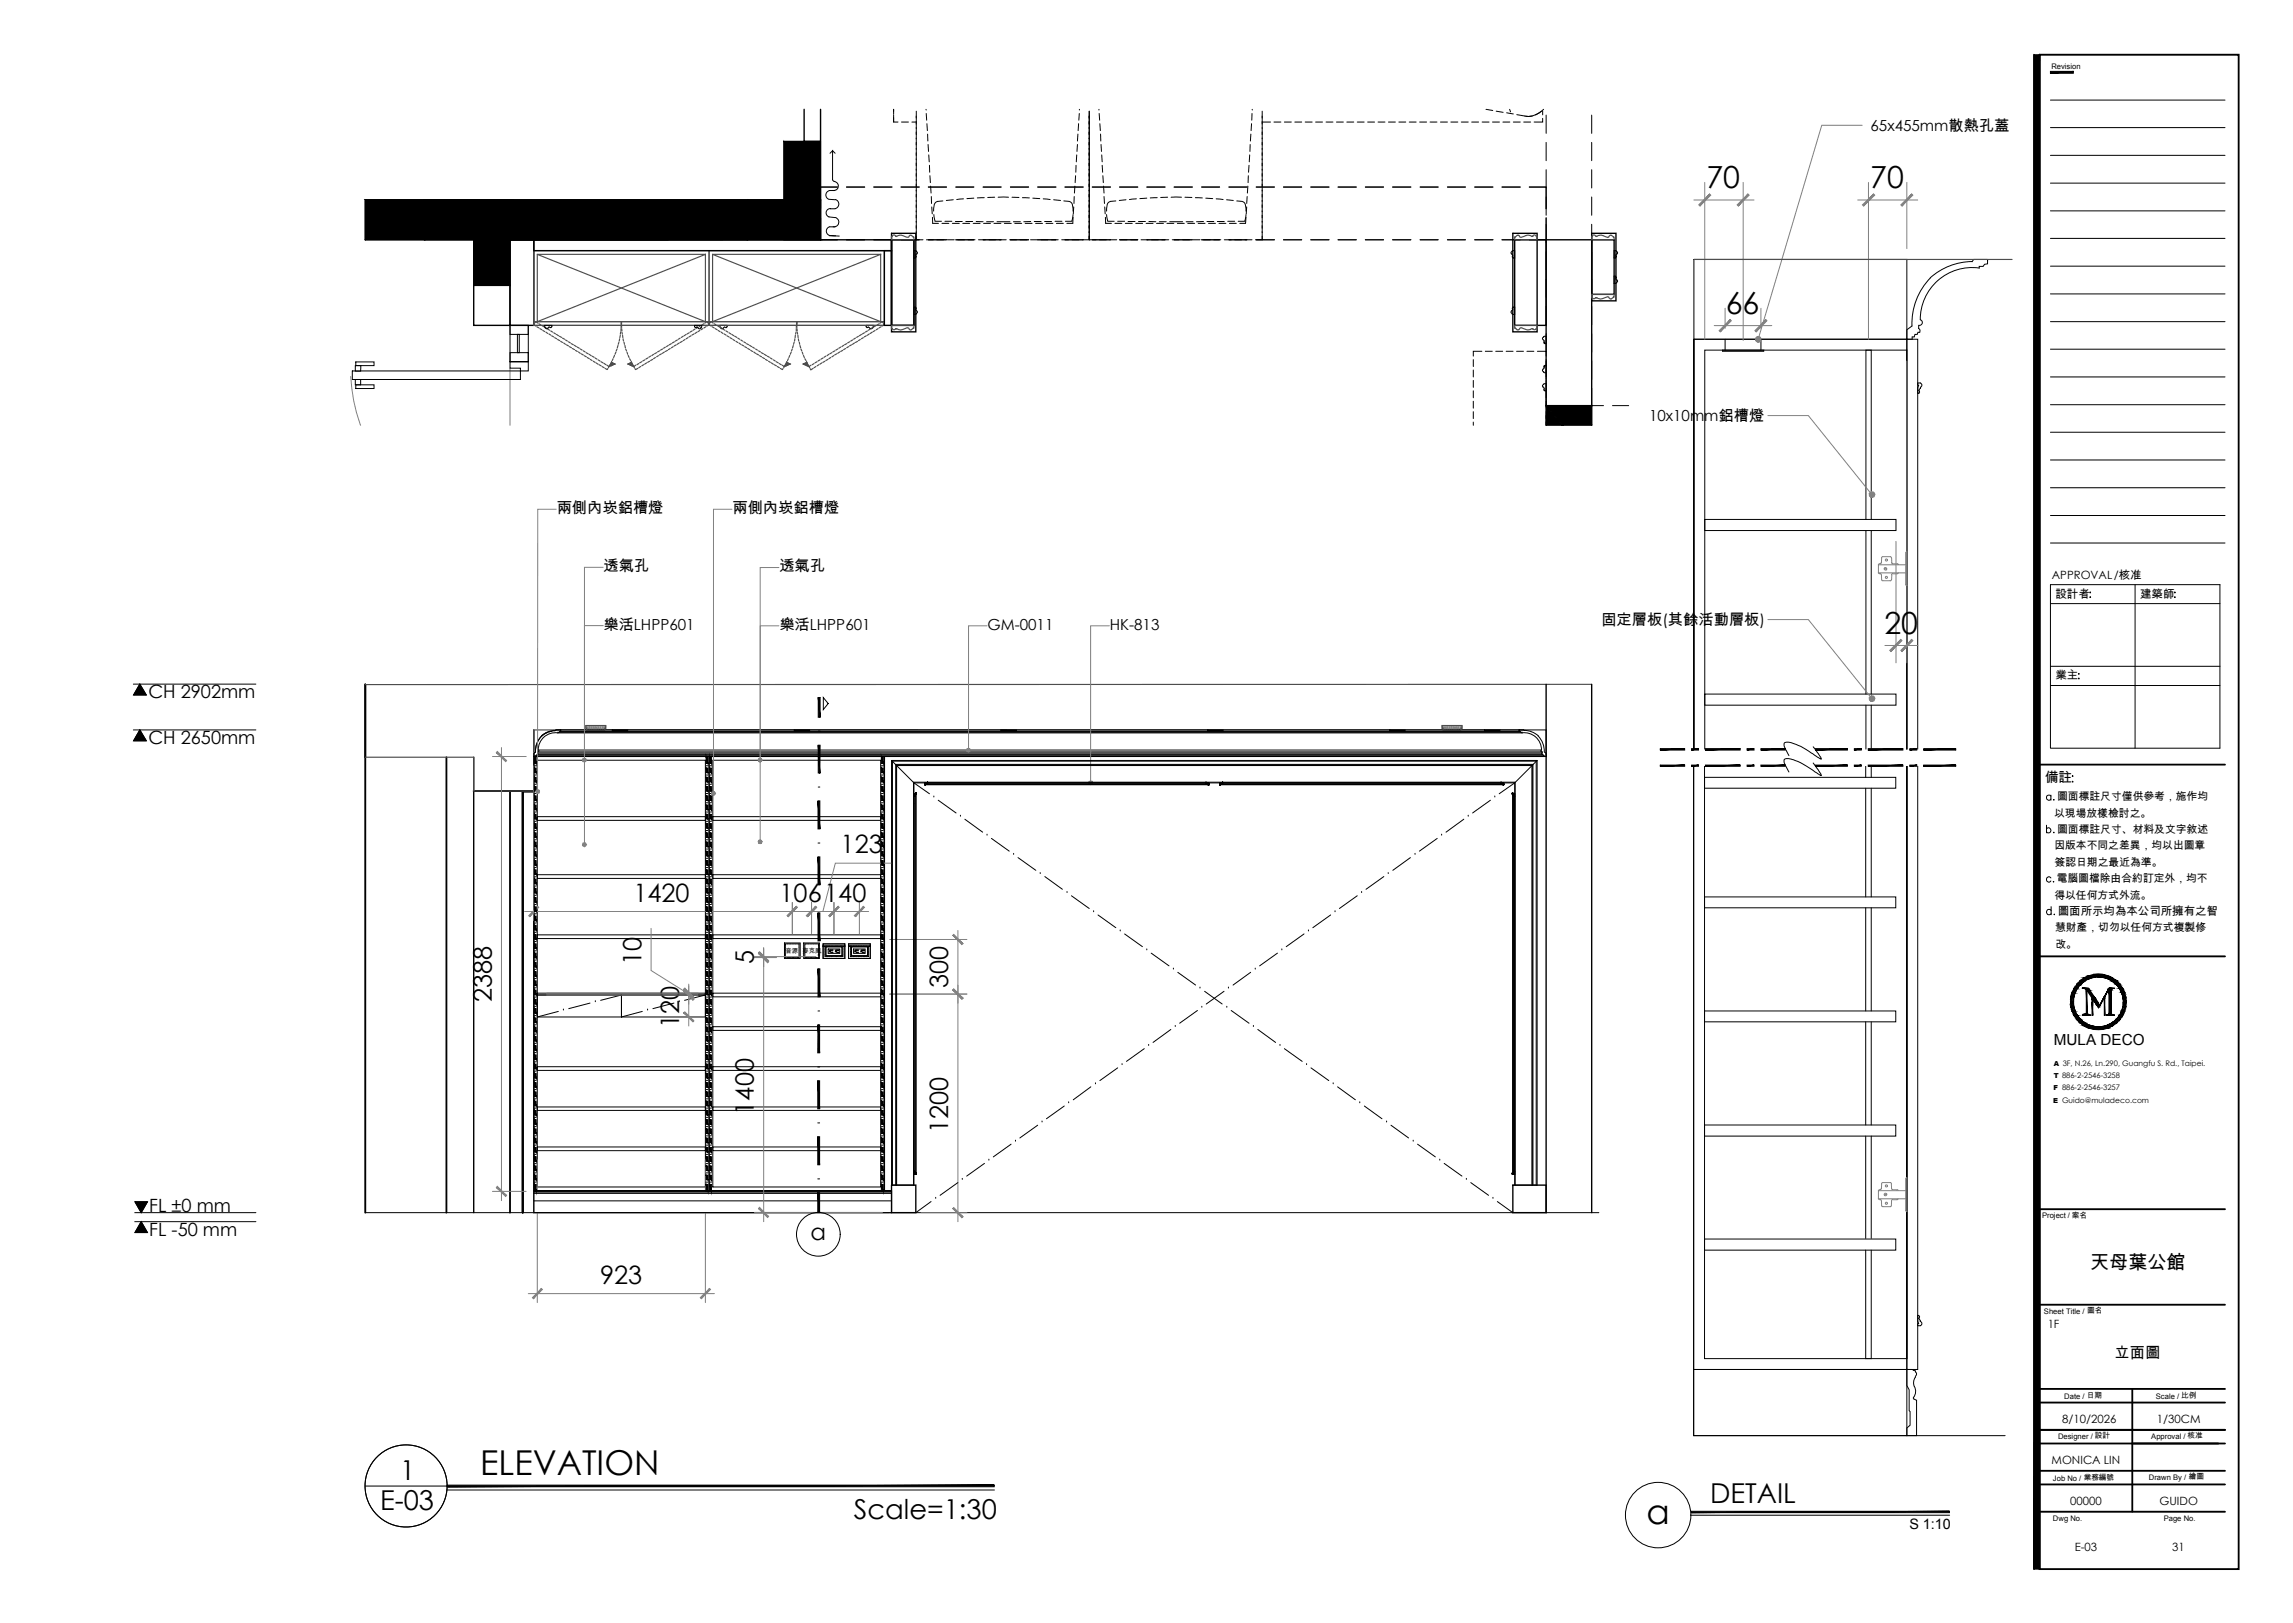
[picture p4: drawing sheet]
<svg xmlns="http://www.w3.org/2000/svg" width="420mm" height="297mm" viewBox="0 0 420 297" stroke-linecap="round" stroke-linejoin="round" font-family="sans-serif">
<defs><g id="words">
<g font-size="6.3">
<text x="87.9" y="269.9">ELEVATION</text>
<text x="301.4" y="279">a</text>
</g>
<g font-size="5.6">
<text x="312.4" y="34.4">70</text>
<text x="342.4" y="34.4">70</text>
<text x="316" y="57.5">66</text>
<text x="345" y="116">20</text>
</g>
<g font-size="5">
<text x="73.3" y="270.9">1</text>
<text x="313.1" y="275.1">DETAIL</text>
<text x="69.6" y="276.3">E-03</text>
<text x="156.3" y="278">Scale=1:30</text>
</g>
<g font-size="4.6">
<text x="153.9" y="156.2">123</text>
<text x="116" y="165">1420</text>
<text x="142.7" y="165">106140</text>
<text x="117.4" y="176.6" transform="rotate(-90 117.4 176.6)">10</text>
<text x="138" y="176.4" transform="rotate(-90 138 176.4)">5</text>
<text x="90" y="183.4" transform="rotate(-90 90 183.4)">2388</text>
<text x="173.6" y="180.8" transform="rotate(-90 173.6 180.8)">300</text>
<text x="124.3" y="188.2" transform="rotate(-90 124.3 188.2)">120</text>
<text x="138" y="204" transform="rotate(-90 138 204)">1400</text>
<text x="173.6" y="207.3" transform="rotate(-90 173.6 207.3)">1200</text>
<text x="109.9" y="234.9">923</text>
</g>
<text font-size="4.2" x="148.4" y="227">a</text>
<text font-size="3.5" x="382.7" y="232.3">天母葉公館</text>
<g font-size="3.3">
<text x="27.2" y="127.7">CH 2902mm</text>
<text x="27.2" y="136.1">CH 2650mm</text>
<text x="27.3" y="221.7">FL ±0 mm</text>
<text x="27.3" y="226.2">FL -50 mm</text>
</g>
<g font-size="2.8">
<text x="342.5" y="23.9">65x455mm散熱孔蓋</text>
<text x="301.9" y="77">10x10mm鋁槽燈</text>
<text x="101.9" y="93.9">兩側內崁鋁槽燈</text>
<text x="134.1" y="93.9">兩側內崁鋁槽燈</text>
<text x="110.5" y="104.6">透氣孔</text>
<text x="142.7" y="104.6">透氣孔</text>
<text x="110.5" y="115.3">樂活LHPP601</text>
<text x="142.7" y="115.3">樂活LHPP601</text>
<text x="180.8" y="115.3">GM-0011</text>
<text x="203.2" y="115.3">HK-813</text>
<text x="293.2" y="114.4">固定層板(其餘活動層板)</text>
<text x="298.6" y="139.9">樂活LHPP601</text>
<text x="376" y="191.3">MULA DECO</text>
<text x="387.1" y="248.5">立面圖</text>
</g>
<text font-size="2.6" x="349.6" y="279.8">S 1:10</text>
<text font-size="2.5" x="374.4" y="143.2">備註</text>
<g font-size="2.1">
<text x="375.7" y="106">APPROVAL/核准</text>
<text x="376.3" y="109.4">設計者</text>
<text x="391.8" y="109.4">建築師</text>
<text x="376.3" y="124.3">業主</text>
<text x="376.8" y="167.4">圖面所示均為本公司所擁有之智</text>
<text x="374.9" y="243.1">1F</text>
<text x="377.6" y="260.4">8/10/2026</text>
<text x="394.9" y="260.4">1/30CM</text>
<text x="375.6" y="267.9">MONICA LIN</text>
<text x="379" y="275.4">00000</text>
<text x="395.4" y="275.4">GUIDO</text>
<text x="379.8" y="283.8">E-03</text>
<text x="397.7" y="283.8">31</text>
</g>
<g font-size="2">
<text x="376.1" y="149.5">以現場放樣檢討之。</text>
<text x="376.6" y="146.5">圖面標註尺寸僅供參考，施作均</text>
<text x="376.1" y="155.4">因版本不同之差異，均以出圖章</text>
<text x="376.6" y="152.4">圖面標註尺寸、材料及文字敘述</text>
<text x="376.2" y="158.4">簽認日期之最近為準。</text>
<text x="376.5" y="161.4">電腦圖檔除由合約訂定外，均不</text>
<text x="376.1" y="164.5">得以任何方式外流。</text>
<text x="376.2" y="170.4">慧財產，切勿以任何方式複製修</text>
<text x="376.3" y="173.4">改。</text>
</g>
<g font-size="1.4">
<text x="375.6" y="12.6">Revision</text>
<text x="373.9" y="222.9">Project / 案名</text>
<text x="374.2" y="240.4">Sheet Title / 圖名</text>
<text x="377.9" y="256.1">Date / 日期</text>
<text x="394.7" y="256.1">Scale / 比例</text>
<text x="376.8" y="263.4">Designer / 設計</text>
<text x="393.9" y="263.4">Approval / 核准</text>
<text x="375.9" y="271">Job No / 業務編號</text>
<text x="393.4" y="270.8">Drawn By / 繪圖</text>
<text x="375.9" y="278.3">Dwg No.</text>
<text x="396.1" y="278.3">Page No.</text>
</g>
<g font-size="1.3">
<text x="376" y="197.3">T 886-2-2546-3258</text>
<text x="376" y="195.1">A 3F, N.26, Ln.290, Guangfu S. Rd., Taipei.</text>
<text x="375.9" y="201.8">E Guido@muladeco.com</text>
<text x="375.9" y="199.5">F 886-2-2546-3257</text>
</g>
<g font-size="1.2">
<text x="143.8" y="174.4">音源</text>
<text x="146.9" y="174.4">麥克風</text>
</g>
</g></defs>
<!-- layer: I-ELEV4 -->
<path d="M66.9 221.9h225.8M310.1 262.7h57" fill="none" stroke="#000" stroke-width=".18"/>
<!-- layer: I-ELEV-TEXT -->
<path d="M25.6 125.2l1.2 2h-2.3zM25.6 133.6l1.2 2h-2.3zM24.7 219.9h2.3l-1.1 2zM25.9 223.6l1.1 2h-2.3z" fill="#000" stroke="#000" stroke-width=".18"/>
<path d="M24.4 125.2h22.4M24.4 133.6h22.4M25.6 125.2l1.2 2h-2.3zM25.6 133.6l1.2 2h-2.3zM24.7 219.9h2.3l-1.1 2zM24.7 221.9h22.1M24.7 223.6h22.1M25.9 223.6l1.1 2h-2.3z" fill="none" stroke="#000" stroke-width=".18"/>
<path d="M66.9 125.3v96.6M81.7 138.6v83.3M86.7 144.8h11zM93.4 144.8v77.1M95.7 144.9h2h-2v77M95.7 144.9v77" fill="none" stroke="#000" stroke-width=".34"/>
<!-- layer: I-ELEV1 -->
<path d="M86.7 138.6v83.3M97.7 133.6v88.3M161.9 138.5v79.4M283.1 125.3v96.6M291.4 125.3v96.6M163.2 216.9h4.5v5h-4.5zM277 216.9h6.1v5h-6.1z" fill="none" stroke="#000" stroke-width=".25"/>
<!-- layer: I-ELEV2 -->
<g fill="none" stroke="#4c4c4c" stroke-width=".21">
<path d="M163.4 43.3h-.2v.6h4.1v-.5h-.1a.45 .45 0 0 0-.4-.4 .45 .45 0 0 0-.5 .4h-.2a2.22 2.22 0 0 0-1.8-.2l-.4 .1M164 43.2l-.3-.2-.3 .2M280.6 43.2l.3-.2 .3 .2M280.7 43.3l-.4-.1a2.11 2.11 0 0 0-1.8 .2h-.2a.43 .43 0 0 0-.3-.3 .43 .43 0 0 0-.5 .2l-.2 .1v.5h4.1v-.6h-.2M291.5 54.5l.3 .2 .3-.2M291.6 54.5h-.2v-.6h4.1v.4h-.1a.47 .47 0 0 1-.5 .4 .47 .47 0 0 1-.4-.4h-.2a1.84 1.84 0 0 1-2 .2h-.2M291.6 43.3h-.2v.6h4.1v-.5h-.1a.47 .47 0 0 0-.5-.4 .47 .47 0 0 0-.4 .4l-.2 .1a1.84 1.84 0 0 0-2-.2h-.2M292.1 43.2l-.3-.2-.3 .2M310.1 47.5h58.3M163.4 60.1l.3 .3 .3-.3M163.4 60.2h-.2v-.7h4.1v.5l-.2 .1a.46 .46 0 0 1-.4 .3 .46 .46 0 0 1-.4-.4h-.2a1.84 1.84 0 0 1-1.9 .1l-.3 .1M280.7 60.2l-.2-.1a1.86 1.86 0 0 1-2-.1h-.2a.43 .43 0 0 1-.3 .4 .43 .43 0 0 1-.5-.3l-.2-.1v-.5h4.1v.7h-.2"/>
<path d="M281.2 60.1l-.3 .3-.3-.3M107.3 132.8h3.6v.5h-.2v.3h-3.3zM264 132.8h3.7v.5h-.2v.3h-3.3v-.3h-.2zM283.1 133.6h-185.4v11.2h-11v-6.2h-19.8M291.4 125.3h-224.5"/>
</g>
<!-- layer: I-ELEV252 -->
<g fill="#fff" stroke="#fff" stroke-width=".18">
<path d="M98.9 135l184.2 3.5z"/>
<path d="M97.7 137.9l185.4 .6-185.1-.8zM97.7 137.9l185.4 .6h-185.4z"/>
<path d="M98.1 137l-.1 .4 185.1 1.1zM98 137.4l185.1 1.1-185.1-.8z"/>
<path d="M98.1 136.6v.2l185 1.7zM98.1 136.8l185 1.7-185-1.5z"/>
<path d="M98.2 136.3v.2l184.9 2zM98.2 136.5l184.9 2-185-1.9z"/>
<path d="M98.3 136.2l-.1 .1 184.9 2.2zM98.2 136.3l184.9 2.2-184.9-2.2z"/>
<path d="M98.3 136v.1l184.8 2.4zM98.3 136.1l184.8 2.4z"/>
<path d="M98.4 135.8v.1l184.7 2.6zM98.4 135.9l184.7 2.6z"/>
<path d="M98.5 135.7l184.6 2.8zM98.4 135.7l184.7 2.8z"/>
<path d="M98.5 135.6l184.6 2.9zM98.5 135.6l184.6 2.9-184.6-2.8z"/>
<path d="M98.6 135.5l184.5 3zM98.6 135.5l184.5 3-184.6-2.9z"/>
<path d="M98.7 135.3l-.1 .1 184.5 3.1zM98.6 135.4l184.5 3.1z"/>
<path d="M98.7 135.2l184.4 3.3zM98.7 135.3l184.4 3.2z"/>
<path d="M98.7 135.2l184.4 3.3zM98.7 135.2l184.4 3.3z"/>
<path d="M98.9 135.1l184.2 3.4zM98.8 135.1l184.3 3.4z"/>
<path d="M101.8 133.6h181.3l-181.4 .1zM101.7 133.7l181.4 4.8v-4.9z"/>
<path d="M97.7 217.9h65.5v4zM97.7 217.9v4h65.5z"/>
</g>
<g fill="none" stroke="#fff" stroke-width=".18">
<path d="M99 134.9l184.1 3.6-184.2-3.5M99 134.9l184.1 3.6-184.1-3.6M99.1 134.8l184 3.7-184.1-3.6M99.1 134.7l184 3.8-184-3.7M99.2 134.7l183.9 3.8-183.9-3.8M99.3 134.6l183.8 3.9-183.8-3.9M99.4 134.5l183.7 4-183.7-3.9M99.4 134.5l183.7 4-183.6-4M99.5 134.4l183.6 4.1-183.5-4.1M99.6 134.4l183.5 4.1M99.7 134.3l183.4 4.2-183.4-4.1M99.8 134.3l183.3 4.2-183.3-4.2"/>
<path d="M100 134.2l183.1 4.3-183.3-4.2M100 134.1l183.1 4.4-183-4.4M100.1 134.1l183 4.4-183-4.4M100.2 134.1l182.9 4.4-182.9-4.4M100.4 134l182.7 4.5-182.8-4.5M100.4 134l182.7 4.5-182.7-4.5M100.5 133.9l182.6 4.6-182.6-4.5M100.5 133.9l182.6 4.6-182.5-4.6M100.6 133.9l182.5 4.6-182.5-4.6M100.7 133.9l182.4 4.6-182.4-4.6M100.8 133.8l182.3 4.7-182.4-4.6M100.9 133.8l182.2 4.7-182.2-4.7"/>
<path d="M101 133.8l182.1 4.7-182.1-4.7M101.1 133.8l182 4.7M101.2 133.8l181.9 4.7-181.9-4.7M101.3 133.8l181.8 4.7M101.3 133.8l181.8 4.7-181.7-4.7M101.5 133.8l181.6 4.7M101.6 133.7l181.5 4.8-181.6-4.7M101.6 133.7l181.5 4.8-181.4-4.8M101.7 133.7l181.4 4.8M97.7 217.9v4"/>
</g>
<g fill="none" stroke="#000" stroke-width=".18">
<path d="M351.6 58.5a.53 .53 0 0 1 .3 .7 .53 .53 0 0 1-.6 .3v.6M353.4 50.9a12 12 0 0 0-3.4 8.8l-.9 .7v1.7h1v-.4h.4l.1-.5h.4l.1-.4h.4M361 47.9a11.7 11.7 0 0 0-7.6 2.9M361 47.9l.3-.4h2.6v.8l-.6 .1-.2 .4h-.7v.3M362.3 49a9.5 9.5 0 0 0-10.7 9.5M363.9 47.8h.1M351.2 60.1a.49 .49 0 0 1 .2 .7M351.6 70.1a.4 .4 0 0 1 .3 .4 .4 .4 0 0 1-.3 .4M351.6 71.1l-.3 .4a.25 .25 0 0 1 .1 .2 .25 .25 0 0 1-.1 .2M351.6 70.1h-.5v.4h.2l-.2 .4v1.1h.2M351.6 70.9v.2M98 138.5l.4-.5h184l.3 .5"/>
<path d="M98 138.5h184.7M98.2 138.3h184.4M98.4 138.2h184M98.4 137.8l.1 .2M98.5 137.8h183.8v.2M98.5 137.6h183.8M98.5 137.2l.2 .3-.3 .1v.2M99 134.8l1.1-.7 1.6-.4 .1-.1h181.3v4.9h-185.4v-.6l.3-.2 .1-1.1 .2-.6zM99.2 134.7a4 4 0 0 0-1.2 3l-.3 .2v.6h.3M102.1 134.1a3.2 3.2 0 0 0-3.6 3.2h183.7a3.2 3.2 0 0 0-3.5-3.2M102.4 134h176M102.5 133.9h175.8"/>
<path d="M102.6 133.7h.1M102.6 133.6v.2l-.5 .2v.1h176.6v-.1l-.6-.2v-.2M163.2 139.2v77.7h4.1v-73.6M163.2 139.2l4.1 4.1M163.2 139.2h118.2M278.1 133.7h.1M278.2 133.7h.1M279.1 133.7l1.3 .2 1.2 .8M279.1 133.7l-.1-.1h-177.2l-1.5 .3-1.2 .8M281.4 139.2v77.7h-4.1v-73.6M281.4 139.2l-4.1 4.1M281.6 134.7a4 4 0 0 1 1.1 2.9"/>
<path d="M282.2 137.2l-.1 .3 .2 .1v.2M282.8 137.7l.3 .2v.6h-.4M304 137v.3M332 139.6l1.3 1.9 .1 .4-.3-.1a17.1 17.1 0 0 0-5.6-3 .59 .59 0 0 0-.9 .5l.9 2M332 136.7l1.3 1.8 .1 .4-.5-.2a16.7 16.7 0 0 0-5.4-2.9 .59 .59 0 0 0-.9 .5l.9 2M358 137v.3M97.9 143.5h.3M97.9 140.2h.3M97.9 141.8h.3M97.9 145.2h.3M97.9 146.9h.3M97.9 148.6h.3"/>
<path d="M97.9 150.3h.3M97.9 152h.3M97.9 153.7h.3M97.9 155.4h.3M97.9 157.1h.3M97.9 158.8h.3M129.3 143.5h.3M129.3 140.2h.3M129.3 141.8h.3M129.3 145.2h.3M129.3 146.9h.3M129.3 148.6h.3"/>
<path d="M129.3 150.3h.3M129.3 152h.3M129.3 153.7h.3M129.3 155.4h.3M129.3 157.1h.3M129.3 158.8h.3M129.9 143.5h.3M129.9 140.2h.3M129.9 141.8h.3M129.9 145.2h.3M129.9 146.9h.3M129.9 148.6h.3"/>
<path d="M129.9 150.3h.3M129.9 152h.3M129.9 153.7h.3M129.9 155.4h.3M129.9 157.1h.3M129.9 158.8h.3M161.4 143.5h.3M161.4 140.2h.3M161.4 141.8h.3M161.4 145.2h.3M161.4 146.9h.3M161.4 148.6h.3"/>
<path d="M161.4 150.3h.3M161.4 152h.3M161.4 153.7h.3M161.4 155.4h.3M161.4 157.1h.3M161.4 158.8h.3M164.2 140.1h116.3v76.8M167.3 145.8h.1M167.3 143.3h110M167.3 145.8v68.6M167.4 145.8h.1M167.4 145.7h.1"/>
<path d="M167.4 145.7v.1M167.5 145.7h.1M167.5 145.5h.1M167.5 145.6h.1M167.5 145.6v.1M167.5 145.5v69.1M167.6 145.5h.1M167.6 145.4h.1M167.6 145.4v.1M167.7 145.4h.1M167.7 145.4h-.1M167.7 145.3h-.4v.5"/>
<path d="M167.7 145.3h.1M167.7 145.3h-.4v69.7h.4M167.7 145.4v69.4M167.7 145.4v69.6M167.8 145.3h.1M167.8 145.3l-.1 .1M169.3 143.6l.1 .1M169.3 143.6h.1M169.3 143.6v-.3h52v.3M169.4 143.7h.1M169.4 143.6h.1M169.4 143.6h51.8"/>
<path d="M169.5 143.6h-.1M169.5 143.6h.1M169.5 143.5h.1M169.5 143.5v.1M169.6 143.5h.1M169.6 143.5h51.5M169.7 143.5h.1M169.8 143.4l-.1 .1M169.8 143.4h.1M169.8 143.3h.1M169.8 143.3h-.5v.3M169.8 143.3v.1"/>
<path d="M220.8 143.3h.5v.3M220.8 143.3h.1M220.8 143.3v.1M220.8 143.4h.1M220.8 143.4l.1 .1M220.9 143.5h.1M221 143.5h.1M221.1 143.5h.1M221.1 143.5v.1M221.1 143.6h.1M221.2 143.6h.1M221.2 143.6l-51.8 .1"/>
<path d="M221.2 143.6v.1M221.2 143.7h.1M221.3 143.7h.1M221.3 143.6h.1M221.3 143.3v.4M223.3 143.6h.1M223.3 143.6l.1 .1M223.3 143.6v-.3h52v.3M223.4 143.7h.1M223.4 143.6h.1M223.4 143.6h51.8M223.4 143.6v.1"/>
<path d="M223.5 143.6h.1M223.5 143.6h51.7M223.5 143.5h.1M223.5 143.5v.1M223.6 143.5h.1M223.6 143.5h51.4M223.7 143.5h.1M223.8 143.4l-.1 .1M223.8 143.4h.1M223.8 143.3h.1M223.8 143.3v.1M223.8 143.3h-.5v.3"/>
<path d="M223.8 143.3h-.5l.1 .4M274.8 143.3h.5v.3M274.8 143.3h.1M274.8 143.3v.1M274.8 143.4h.1M274.8 143.4l.1 .1M274.9 143.4h.1M274.9 143.5h.1M274.9 143.5h.2M275 143.5h.1M275.1 143.5h.1M275.1 143.6h.1"/>
<path d="M275.1 143.5v.1M275.2 143.6h.1M275.2 143.6v.1M275.2 143.7h.1M275.3 143.6h.1M275.3 143.7h.1M275.3 143.3v.4M276.9 145.3h.1M276.9 145.4h.1M276.9 145.3l.1 69.7M277 145.4h.1M277 145.3h.3v.5"/>
<path d="M277 145.3h.1M277 145.3h.3v69.7h-.3M277 145.4v69.4M277 145.4l.1 .1M277.1 145.5h.1M277.1 145.6h.1M277.1 145.7h.1M277.1 145.5v69.1M277.2 145.7h.1M277.2 145.7l.1 .1M277.3 145.8h.1M277.3 145.8v68.6"/>
<path d="M304 140v.2M358 140v.2M97.9 174h.3M97.9 160.5h.3M97.9 162.2h.3M97.9 163.9h.3M97.9 165.6h.3M97.9 167.2h.3M97.9 168.9h.3M97.9 170.6h.3M97.9 172.3h.3M97.9 175.7h.3"/>
<path d="M97.9 177.4h.3M97.9 179.1h.3M129.3 174h.3M129.3 160.5h.3M129.3 162.2h.3M129.3 163.9h.3M129.3 165.6h.3M129.3 167.2h.3M129.3 168.9h.3M129.3 170.6h.3M129.3 172.3h.3M129.3 175.7h.3"/>
<path d="M129.3 177.4h.3M129.3 179.1h.3M129.9 174h.3M129.9 160.5h.3M129.9 162.2h.3M129.9 163.9h.3M129.9 165.6h.3M129.9 167.2h.3M129.9 168.9h.3M129.9 170.6h.3M129.9 172.3h.3M129.9 175.7h.3"/>
<path d="M129.9 177.4h.3M129.9 179.1h.3M143.6 172.6h2.9v2.8h-2.9zM143.8 175.1v.1h.2M143.8 173v.1M143.8 173.2v.4M143.8 173.7v.1M143.8 173.9v.2M143.8 174.1v.2M143.8 174.4v.1M143.8 174.6v.2M143.8 174.9v.1"/>
<path d="M144 172.7h-.2v.2M144 172.7h.4M144 175.2h.4M144.5 172.7h.4M144.5 175.2h.4M145 172.7h.4M145 175.2h.4M145.4 172.7h.4M145.4 175.2h.4M145.9 172.7h.4v.4M146.3 175.1v.1h-.4M146.3 173.2v.4"/>
<path d="M146.3 173.7v.1M146.3 173.9v.2M146.3 174.1v.2M146.3 174.4v.1M146.3 174.6v.2M146.3 174.9v.1M147.1 172.6h2.9v2.8h-2.9zM147.3 175.1v.1h.2M147.3 173v.1M147.3 173.2v.4M147.3 173.7v.1M147.3 173.9v.2"/>
<path d="M147.3 174.1v.2M147.3 174.4v.1M147.3 174.6v.2M147.3 174.9v.1M147.5 172.7h-.2v.2M147.6 172.7h.1M147.6 175.2h.1M147.8 172.7h.4M147.8 175.2h.4M148.3 172.7h.4M148.3 175.2h.4M148.7 172.7h.4"/>
<path d="M148.7 175.2h.4M149.2 172.7h.4M149.2 175.2h.4M149.7 172.7h.1v.4M149.8 175.1v.1h-.1M149.8 173.2v.4M149.8 173.7v.1M149.8 173.9v.2M149.8 174.1v.2M149.8 174.4v.1M149.8 174.6v.2M149.8 174.9v.1"/>
<path d="M150.7 173.2h.1M150.7 173.2v2.2h4v-2.2M150.7 172.7h4v2.7h-4zM150.7 173.2h4zM150.9 173.2h.1M151 174.9l.1 .2M151 173.6v.3M151 174v.4M151 174.5v.4M151.1 173.1l-.1 .4M151.2 173.3h3v1.6h-3zM151.2 175.1h.4"/>
<path d="M151.2 173.1h.4M151.6 173.7h2.1v.8h-2.1zM151.7 175.1h.3M151.7 173.1h.3M152 174h.1M152 174.2h.1M152 174h-.2v.2h.2M152 174v.1M152 174.1h.1M152 174.1v.1M152.1 173.8l.4 .1zM152.1 174.3h.4"/>
<path d="M152.1 174.3h.1M152.1 175.1h.2M152.1 173.1h.2M152.4 175.1h.1M152.4 173.1h.1M152.5 174.3h.1M152.6 175.1h.2M152.6 173.1h.2M152.9 175.1h.1M152.9 173.1h.1M153.1 174h.1M153.1 174.2h.1"/>
<path d="M153.1 174h-.2v.2h.2M153.1 174v.1M153.1 175.1h.1M153.1 173.1h.1M153.1 174.1h.1M153.1 174.1v.1M153.2 173.8l.4 .1zM153.2 174.3h.4zM153.3 175.1h.1M153.3 173.1h.1M153.5 175.1h.2M153.5 173.1h.2"/>
<path d="M153.8 175.1h.4M153.8 173.1h.4M154.2 173.1l.1 .2M154.3 174.9l-.1 .2M154.3 173.3v.2M154.3 173.6v.3M154.3 174v.4M154.3 174.5v.4M154.5 173.2h.1M154.7 172.7h-4v.5M154.7 173.2h.1M154.7 172.7v.5"/>
<path d="M155.3 173.2h.1M155.3 173.2v2.2h4v-2.2M155.3 172.7h4v2.7h-4zM155.3 173.2h4zM155.5 173.2h.1M155.7 174.9l.1 .2M155.7 173.6v.3M155.7 174v.4M155.7 174.5v.4M155.9 173.3h3v1.6h-3zM155.9 175.1h.1M155.9 173.3h2.9v1.6h-2.9z"/>
<path d="M156 173.1h-.3v.4M156.1 175.1h.4M156.1 173.1h.4M156.3 173.7h2.1v.8h-2.1zM156.6 175.1h.4M156.6 173.1h.4M156.6 174l.1 .1M156.6 174h.1M156.6 174.2h.1M156.6 174h-.1v.2h.1M156.7 174.1h.1M156.7 174.1l-.1 .1"/>
<path d="M156.8 173.8l.3 .1zM156.8 174.3h.3M156.8 174.3h.1M157 175.1h.4M157 173.1h.4M157.1 174.3h.1M157.5 175.1h.4M157.5 173.1h.4M157.7 174h.1M157.7 174l.1 .1M157.7 174.2h.1M157.7 174h-.1v.2h.1"/>
<path d="M157.8 174.1h.1M157.8 174.1l-.1 .1M157.9 173.8l.3 .1zM157.9 174.3h.3zM158 175.1h.4M158 173.1h.4M158.4 175.1h.4M158.4 173.1h.4M158.9 173.1l.1 .2M159 174.9l-.1 .2M159 173.3v.2M159 173.6v.3"/>
<path d="M159 174v.4M159 174.5v.4M159.2 173.2h.1M159.3 172.7h-4v.5M159.3 173.2h.1M159.3 172.7v.5M161.4 174h.3M161.4 160.5h.3M161.4 162.2h.3M161.4 163.9h.3M161.4 165.6h.3M161.4 167.2h.3"/>
<path d="M161.4 168.9h.3M161.4 170.6h.3M161.4 172.3h.3M161.4 175.7h.3M161.4 177.4h.3M161.4 179.1h.3M97.9 180.8h.3M97.9 182.5h.3M97.9 184.2h.3M97.9 185.9h.3M97.9 187.6h.3M97.9 189.3h.3"/>
<path d="M97.9 191h.3M97.9 192.6h.3M97.9 194.3h.3M97.9 196h.3M97.9 197.7h.3M97.9 199.4h.3M129.3 180.8h.3M129.3 182.5h.3M129.3 184.2h.3M129.3 185.9h.3M129.3 187.6h.3M129.3 189.3h.3"/>
<path d="M129.3 191h.3M129.3 192.6h.3M129.3 194.3h.3M129.3 196h.3M129.3 197.7h.3M129.3 199.4h.3M129.9 180.8h.3M129.9 182.5h.3M129.9 184.2h.3M129.9 185.9h.3M129.9 187.6h.3M129.9 189.3h.3"/>
<path d="M129.9 191h.3M129.9 192.6h.3M129.9 194.3h.3M129.9 196h.3M129.9 197.7h.3M129.9 199.4h.3M161.4 180.8h.3M161.4 182.5h.3M161.4 184.2h.3M161.4 185.9h.3M161.4 187.6h.3M161.4 189.3h.3"/>
<path d="M161.4 191h.3M161.4 192.6h.3M161.4 194.3h.3M161.4 196h.3M161.4 197.7h.3M161.4 199.4h.3M97.7 217.9h65.5v4h-65.5v-4h65.5v4h-65.5zM97.7 219.8h65.5M97.7 218.4h65.5M97.7 218.3h65.5M97.7 218h65.5M97.9 201.1h.3"/>
<path d="M97.9 202.8h.3M97.9 204.5h.3M97.9 206.2h.3M97.9 207.9h.3M97.9 209.6h.3M97.9 211.3h.3M97.9 213h.3M97.9 214.7h.3M97.9 216.4h.3M129.3 201.1h.3M129.3 202.8h.3M129.3 204.5h.3"/>
<path d="M129.3 206.2h.3M129.3 207.9h.3M129.3 209.6h.3M129.3 211.3h.3M129.3 213h.3M129.3 214.7h.3M129.3 216.4h.3M129.9 201.1h.3M129.9 202.8h.3M129.9 204.5h.3M129.9 206.2h.3M129.9 207.9h.3"/>
<path d="M129.9 209.6h.3M129.9 211.3h.3M129.9 213h.3M129.9 214.7h.3M129.9 216.4h.3M161.4 201.1h.3M161.4 202.8h.3M161.4 204.5h.3M161.4 206.2h.3M161.4 207.9h.3M161.4 209.6h.3M161.4 211.3h.3"/>
<path d="M161.4 213h.3M161.4 214.7h.3M161.4 216.4h.3M163.4 216.9v-77.6h117.8v77.6M164 216.9v-77h116.7v77M164.1 216.9v-76.9h116.4v76.9M167.3 216.9l-.1-73.7h110.2v73.7M167.4 214.4l-.1 .6h.4M167.4 214.4h.1M167.4 214.4l.1 .1M167.5 214.5h.1M167.5 214.5v.1"/>
<path d="M167.5 214.6h.1M167.5 214.6l.1 .1M167.6 214.7h.1M167.6 214.7l.1 .1M167.7 215h.1M167.7 214.8h.1M167.7 214.9v.1M167.7 214.9h.1M167.7 214.8l.1 .1M167.8 214.9h.1M276.9 214.9h.1M276.9 214.8h.1"/>
<path d="M276.9 214.8v.1M276.9 214.9l.1 .1M277 215h.1M277 214.8h.1M277 214.7h.1M277 214.7v.1M277.1 214.6h.1M277.1 214.6l-.1 .1M277.1 214.5h.1M277.1 214.5v.1M277.2 214.4l.1 .6h-.3M277.2 214.4h.1"/>
<path d="M277.2 214.4l-.1 .1M350.6 252.1a1.87 1.87 0 0 0 0 2 2.33 2.33 0 0 1-.3 1.8l.1 .1M350.7 250.9l.2 .6-.2 .4M350.7 251.9v.2M350.7 250.9l-.5-.3h-1.1v3l.4 .8v3.8l.2 .1v2.5l-.6 .6v1.3h1.8v-6.4l-.5-.2M351.2 240.7h.1M351.3 241.3l.1-.4-.3-.2v1.1l.2 .4-.2 .1v.3h.5a.41 .41 0 0 0 .3-.4 .41 .41 0 0 0-.3-.4v-.1M351.3 241.3l.3 .3"/>
</g>
<!-- layer: I-ELEV6 -->
<g fill="none" stroke="#808080" stroke-width=".18">
<path d="M107.3 132.8h3.6v.5h-3.6zM107.3 133h3.6M107.6 133l.1 .6h-.1zM107.9 133v.6h.1l-.1-.6M108.2 133l.2 .6h-.2zM108.6 133l.1 .6h-.2zM109 133l-.1 .6h.1v-.6M109.2 133l.1 .6h-.1zM109.6 133l.1 .6h-.2zM109.9 133l.1 .6h-.1zM110.3 133v.6h-.1zM110.6 133l.1 .6h-.1z"/>
<path d="M264 132.8h3.7v.5h-3.7zM264 133h3.7M264.4 133v.6h-.1zM264.7 133l.1 .6h-.1zM265 133l.1 .6h-.1zM265.4 133l.1 .6h-.2zM265.7 133v.6h.1l-.1-.6M266 133l.1 .6h-.1zM266.3 133l.2 .6h-.2zM266.7 133l.1 .6h-.2zM267 133l.1 .6h-.1zM267.4 133v.6h-.1z"/>
</g>
<!-- layer: I-ELEV2 -->
<path d="M107.4 133.6h3.3M264.2 133.6h3.3" fill="none" stroke="#000" stroke-width=".18"/>
<!-- layer: I-ELEV5 -->
<g fill="none" stroke="#000" stroke-width=".18">
<path d="M310.1 47.5h39v14.6h-39zM310.1 62.1v75v-75h39v75M312.1 95.1h35v2h-35zM341.6 95.1v-31h1v31M341.6 97.1v29.9M342.6 97.1v29.9M97.7 138.5h32.1v79.4h-32.1zM98.4 139.1h30.7v78.1h-30.7zM129.8 138.5h32.1v79.4h-32.1zM130.5 139.1h30.7v78.1h-30.7zM312.1 137.1v-73h37v73M312.1 127h35v2.1h-35z"/>
<path d="M341.6 129.1v8M342.6 129.1v8M349.1 137.1v-75h2v75M98.4 149.5h30.7v.6h-30.7zM130.5 149.5h30.7v.6h-30.7zM312.1 140.2v108.5h37v-108.5v110.4h-39v-110.4v122.5M312.1 142.3h35v2h-35zM341.6 140.2v2.1M341.6 144.3v19.9M342.6 140.2v2.1M342.6 144.3v19.9M349.1 140.2v110.4h2v-110.4"/>
<path d="M98.4 171.1h30.7v.7h-30.7zM98.4 160.1h30.7v.7h-30.7zM130.5 171.1h30.7v.7h-30.7zM130.5 160.1h30.7v.7h-30.7zM312.1 164.2h35v1.9h-35zM341.6 166.1v18.9M342.6 166.1v18.9M98.4 182.1h15.4v4h-15.4zM98.4 195.2h30.7v.7h-30.7zM98.4 181.8h30.7v.3h-30.7zM113.8 182.1h15.3v4h-15.3zM130.5 195.2h30.7v.7h-30.7z"/>
<path d="M130.5 187.9h30.7v.7h-30.7zM130.5 181.8h30.7v.6h-30.7zM312.1 185h35v2h-35zM341.6 187v18.9M342.6 187v18.9M98.4 209.9h30.7v.7h-30.7zM98.4 202.6h30.7v.6h-30.7zM130.5 209.9h30.7v.7h-30.7zM130.5 202.6h30.7v.6h-30.7zM312.1 205.9h35v2h-35zM341.6 207.9v18.7M342.6 207.9v18.7"/>
<path d="M312.1 226.8h35v2h-35zM341.6 228.8v19.9h1v-19.9M310.1 250.6h39v12.1h-39z"/>
</g>
<!-- layer: I-WALL-HATCH -->
<g fill="#000" stroke="#000" stroke-width=".18">
<path d="M283.1 74.2l2.9 3.6h-2.9z"/>
<path d="M143.5 25.9v10.7h6.7zM143.5 25.9h6.7v10.7z"/>
<path d="M66.9 36.6v7.3h10.8zM66.9 36.6h10.8v7.3z"/>
<path d="M77.7 36.6v7.3h15.7zM77.7 36.6h15.7v7.3z"/>
<path d="M86.7 43.9v8.3h6.7zM86.7 43.9h6.7v8.3z"/>
<path d="M93.4 36.6v7.3h43.5zM93.4 36.6h43.5v7.3z"/>
<path d="M136.9 36.6v7.3h13.3zM136.9 36.6h13.3v7.3z"/>
<path d="M286 77.8l5.4-3.6v3.6zM283.1 74.2l2.9 3.6 5.4-3.6z"/>
</g>
<path d="M122.4 43.9h-29h29M132.4 43.9h-39h43.5M283.1 74.2h8.3" fill="none" stroke="#000" stroke-width=".18"/>
<!-- layer: I-WALL -->
<g fill="none" stroke="#000" stroke-width=".25">
<path d="M66.9 36.6h70v7.3h-70zM136.9 36.6h13.3v7.3h-13.3zM147.2 20v5.9h3h-6.7v18h6.7v-23.9M86.7 43.9h6.7v8.3h-6.7zM86.7 52.2h6.7v7.3h-6.7zM93.4 43.9h4.3v15.6h-4.3zM97.7 43.9h65.5v2h-65.5zM161.9 45.9h1.3v13.6h-1.3zM163.2 43.9h4.1v15.6h-4.1zM163.2 42.7h4.5v18h-4.5zM277 42.7h4.4v18h-4.4zM277.3 43.9h5.8v15.6h-5.8z"/>
<path d="M283.1 43.9h8.3v30.3h-8.3zM291.4 43.9h4.1v10h-4.1zM291.4 42.7h4.5v12.4h-4.5z"/>
</g>
<!-- layer: S-BEAM -->
<g fill="none" stroke="#000" stroke-width=".18">
<path d="M77.7 36.6h15.7v7.3h-15.7zM150.2 39.9v4h3.1M153.3 34.2h-3.1v4M155 34.2h3.3M160 34.2h3.3M165 34.2h3.3M170 34.2h3.3M175 34.2h3.3M180 34.2h3.3M185 34.2h3.3M190 34.2h3.3M195 34.2h3.3"/>
<path d="M200 34.2h3.3M205 34.2h3.3M210 34.2h3.3M215 34.2h3.3M220 34.2h3.3M225 34.2h3.3M230 34.2h3.3M235 34.2h3.3M240 34.2h3.3M245 34.2h3.3M250 34.2h3.3M255 34.2h3.3"/>
<path d="M260 34.2h3.3M265 34.2h3.3M270 34.2h3.3M275 34.2h3.3M280 34.2h3.1v4M283.1 21.1v3.3M283.1 26.1v3.3M283.1 31.1v3.3M283.1 36.1v3.3M283.1 39.9v4.5M291.4 21.1v3.3M291.4 26.1v3.3"/>
<path d="M291.4 31.1v3.3M291.4 36.1v3.3M155 43.9h3.3M160 43.9h3.3M165 43.9h3.3M170 43.9h3.3M175 43.9h3.3M180 43.9h3.3M185 43.9h3.3M190 43.9h3.3M195 43.9h3.3M200 43.9h3.3"/>
<path d="M205 43.9h3.3M210 43.9h3.3M215 43.9h3.3M220 43.9h3.3M225 43.9h3.3M230 43.9h3.3M235 43.9h3.3M240 43.9h3.3M245 43.9h3.3M250 43.9h3.3M255 43.9h3.3M260 43.9h3.3"/>
<path d="M265 43.9h3.3M270 43.9h3.3M275 43.9h3.3M280 43.9h3.1M283.1 46.1v3.3M283.1 51.1v3.3M283.1 56.1v3.3M291.4 41v3.4M291.4 46.1v3.3M291.4 51.1v3.3M291.4 56.1v3.3M283.1 76.1v1.7v-3.6h8.3v3.6v-1.7"/>
<path d="M283.1 61.1v3.3M283.1 66.1v3.3M283.1 71.1v3.3M291.4 61.1v3.3M291.4 66.1v3.3M291.4 71.1v3.3M293.6 74.2h-2.2v1.8M295.2 74.2h3"/>
</g>
<!-- layer: I-WALL-FNS -->
<g fill="none" stroke="#000" stroke-width=".18">
<path d="M100.7 59.9h-.2l-.4 .3-.2-.2M100.7 59.9l.3-.1v-.3h-1.3v.3l.2 .2M127.5 59.9l-.2 .1-.1-.2v-.3h1.3l-.1 .5-.3 .2-.2-.1M127.6 59.9l.2 .2M127.6 59.8l-.1 .1M132.6 59.8l.2 .1M132.6 59.9l-.2 .2M132.8 59.9l.3-.1v-.3h-1.3l.1 .5 .3 .2 .2-.1M158.9 59.9l-.2 .1-.1-.2v-.3h1.3l-.1 .5-.3 .2-.2-.1M159 59.9l.2 .2M159 59.8l-.1 .1M167.8 57.4l-.2 .1"/>
<path d="M167.8 46l-.5-.1v1.3h.3l.1-.1-.1-.4M167.8 57.3l.2-.1-.4-.5 .2-.3-.2-.2h-.3v1.4h.3M167.8 46l.2 .2-.2 .3M167.8 46h.1M167.8 57.4v.1M167.8 46.5l-.2 .2M276.7 46.5l.2 .2M276.8 56.9l-.2 .3 .2 .1M276.8 46l-.2 .2 .2 .3M276.8 57.4l.2 .1M276.8 46l.5-.1v1.3h-.2l-.2-.3M276.8 46h.1"/>
<path d="M276.8 57.4v.1M276.9 56.5v.2l-.2 .2M276.9 56.5l.2-.3h.2v1.4h-.3M276.9 46.7v.2M295.8 46.7l.1 .2M295.8 51l.2 .2M295.9 50.9l-.1 .1M295.9 50.9l-.1-.4h-.3v1.4h.3M296 46l-.5-.1v1.3h.3l.1-.3M296 51.8h-.2M296 46l.1 .2-.1 .3M296 46h.1"/>
<path d="M296 51.7v.1M296 46.5l-.2 .2M296 51.2l.1 .3-.1 .2M282.5 62.2l.2 .2M282.6 68.1l.1 .1M282.6 68.1h.1M282.7 67.3l-.3 .5 .2 .2M282.7 62.4v.1M282.7 67.3l-.1-.3 .2-.1h.3v1.3h-.3M282.7 61.5l-.3 .4 .1 .2M282.7 70.2v.1a.38 .38 0 0 0-.3 .4 .38 .38 0 0 0 .3 .3M282.8 61.5h.3v1.4h-.3l-.2-.2 .1-.1"/>
<path d="M282.8 70.2h.3v1.3l-.5-.1 .1-.3"/>
</g>
<!-- layer: DS-DRAPERY -->
<g fill="none" stroke="#000" stroke-width=".18">
<path d="M151.8 39.7l1.1 .1a.87 .87 0 0 1 .7 1 .87 .87 0 0 1-1.1 .7M151.8 36.5l1.1 .1M152 28.1l.4-.5v5.3l.3 .3M152 38.2h.9M152.1 38.2a.78 .78 0 0 0-.8 .6 .78 .78 0 0 0 .5 .9M152.4 27.6l.5 .5M152.5 36.5h.1M152.7 33.2a.83 .83 0 0 1 .8 1 .83 .83 0 0 1-1 .6M152.9 34.9h-1.1a.83 .83 0 0 0-.6 .8 .83 .83 0 0 0 .5 .8M152.9 36.5a.87 .87 0 0 1 .7 .9 .87 .87 0 0 1-.7 .8M152.5 43.1h.1M152.9 41.5h-1a.83 .83 0 0 0-.6 .8 .83 .83 0 0 0 .5 .8"/>
<path d="M153 43.2l-1.2-.1 1.9 .1"/>
</g>
<!-- layer: I-WINDOW -->
<path d="M93.4 59.5h3.3v6.7h-3.3zM93.4 59.5h3.3v1.7h-3.3zM93.4 64.5h3.3v1.7h-3.3zM94.7 61.2h.4v3.3h-.4z" fill="none" stroke="#000" stroke-width=".18"/>
<!-- layer: WALL -->
<path d="M93.4 67.4v10.4" fill="none" stroke="#808080" stroke-width=".18"/>
<!-- layer: I-DOOR -->
<path d="M64.5 67.9h30.8v1.6h-30.8zM65.1 69.5h.9v.9h-.9zM65.1 66.9h1l-.1 1h-.9zM65.1 70.4h3.4v.7h-3.4zM65.1 66.2h3.4v.7h-3.4zM93.4 66.2h3.3v1.7h-1.4v-.5h-1.9z" fill="none" stroke="#000" stroke-width=".18"/>
<path d="M64.2 68.9a30 30 0 0 0 1.8 8.9" fill="none" stroke="#808080" stroke-width=".18"/>
<!-- layer: I-FURN-LOOSE -->
<g fill="none" stroke="#000" stroke-width=".18">
<path d="M163.6 21v1.3h.8M163.6 20v.9M163.6 21.5v.8M165 22.3h1.3M166.9 22.3h.9M167.8 20.3v23.6h1.2M169.5 20l.1 .1M169.6 20.8l.1 1.2M169.7 22.6l.1 1.3M169.8 24.5l.1 1.3M169.9 26.4l.1 1.3M170 28.3l.1 1.3"/>
<path d="M170.2 30.3v1.2M170.3 32.2v1.2M170.4 34.1l.1 1.2M170.5 36v1.2M170.6 37.9l.1 1.2M170.7 39.8l.1 1.1h1M171 39.3l.2 1.2h1.2M172.6 36.8l-.9 .1-.5 .3a1.73 1.73 0 0 0-.3 1.4M174.5 36.6l-1.2 .1M176.4 36.4l-1.2 .1M178.3 36.3l-1.3 .1M180.2 36.2h-1.3"/>
<path d="M182.1 36.1h-1.3M182.7 36.1h1.9M185.3 36.1h1.2M187.2 36.2h1.3M189.1 36.3l1.3 .1M191 36.4l1.3 .1M192.9 36.6l1.3 .1M194.8 36.8l.9 .1 .5 .3 .3 1.4M196.5 39.3l-.3 1.2h-1.1M196.5 39.8l-.1 1.1h-1.1M196.6 37.9l-.1 1.2M196.7 36l-.1 1.2"/>
<path d="M196.8 34.1l-.1 1.2M196.9 32.2l-.1 1.2M197 30.3v1.2M197.1 28.3l-.1 1.3M197.3 26.4l-.1 1.3M197.3 24.5v1.3M197.5 22.6l-.1 1.3M197.6 20.8l-.1 1.2M197.6 20v.1M199.4 20.3v23.6M201.2 20v.1M201.2 20.8l.1 1.2"/>
<path d="M201.4 22.6l.1 1.3M201.5 24.5v1.3M201.6 26.4l.1 1.3M201.7 28.3l.1 1.3M201.8 30.3l.1 1.2M201.9 32.2l.1 1.2M202 34.1l.1 1.2M202.1 36l.1 1.2M202.3 37.9v1.2M202.4 39.8v1.1h1.1M202.6 39.3l.2 1.2h1.2M204.3 36.8l-1 .1-.5 .3-.2 1.4"/>
<path d="M206.1 36.6l-1.2 .1M208.1 36.4l-1.3 .1M210 36.3l-1.3 .1M211.9 36.2h-1.3M213.8 36.1h-1.3M214.4 36.1h1.9M216.9 36.1h1.3M218.8 36.2h1.3M220.8 36.3l1.2 .1M222.7 36.4l1.2 .1M224.6 36.6l1.2 .1M226.4 36.8l1 .1 .5 .3 .2 1.4"/>
<path d="M228.1 39.3l-.2 1.2h-1.2M228.1 39.8l-.1 1.1h-1M228.2 37.9v1.2M228.3 36l-.1 1.2M228.5 34.1l-.1 1.2M228.5 32.2v1.2M228.7 30.3l-.1 1.2M228.8 28.3l-.1 1.3M228.9 26.4l-.1 1.3M229 24.5l-.1 1.3M229.1 22.6v1.3M229.2 20.8v1.2"/>
<path d="M229.3 20v.1M231.1 22.3h1.5M231.1 20.3v23.6h-1.2M233.2 22.3h1.3M235.1 22.3h1.3M237.1 22.3h1.2M239 22.3h1.2M240.9 22.3h1.2M242.8 22.3h1.2M244.7 22.3h1.2M246.6 22.3h1.2M248.5 22.3h1.3"/>
<path d="M250.4 22.3h1.3M252.3 22.3h1.3M254.2 22.3h1.3M256.1 22.3h1.3M258 22.3h1.3M259.9 22.3h1.3M261.8 22.3h1.3M263.7 22.3h1.3M265.6 22.3h1.3M267.5 22.3h1.3M269.4 22.3h1.3M271.3 22.3h1.3"/>
<path d="M272.1 20l1.2 .2M273.2 22.3h1.3M273.9 20.3l1.3 .3M275.2 22.3h1.2M275.8 20.6l1.3 .3M276.4 20l.1 .5M277.1 22.3h1.2M277.7 21l2.1 .3 .7-.1M279 22.3h1.2M282.2 20.3l-1 .7M282.4 21.7v.6h-1.5M282.4 20.3v.7"/>
<path d="M282.6 20a4.2 4.2 0 0 1-3.3 1.3M169.6 43.9h1.3M171.5 43.9h1.3M172.5 40.9h1.2M173 40.5h1.3M173.4 43.9h1.3M174.4 40.9h1.2M174.9 40.5h1.3M175.3 43.9h1.3M176.3 40.9h1.2M176.8 40.5h1.3M177.2 43.9h1.3"/>
<path d="M178.2 40.9h1.2M178.7 40.5l1.3 .1M179.1 43.9h1.3M180.1 40.9h1.2M180.6 40.6h1.3M181 43.9h1.3M182 40.9h1.2M182.5 40.6h2.4M183 43.9h1.2M183.9 40.9h1.3M184.9 43.9h1.2M185.5 40.6h1.3"/>
<path d="M185.8 40.9h1.3M186.8 43.9h1.2M187.7 40.9h1.3M188.7 43.9h1.2M188.7 40.5l-1.3 .1M189.3 40.5h1.3M189.6 40.9h1.3M190.6 43.9h1.2M191.2 40.5h1.3M191.5 40.9h1.3M192.5 43.9h1.2M193.2 40.5h1.2"/>
<path d="M193.4 40.9h1.3M194.4 43.9h1.3M196.3 43.9h1.3M198.2 43.9h2.4M201.3 43.9h1.3M203.2 43.9h1.3M204.1 40.9h1.3M204.6 40.5h1.3M205.1 43.9h1.3M206 40.9h1.3M206.5 40.5h1.3M207 43.9h1.3"/>
<path d="M207.9 40.9h1.3M208.4 40.5h1.3M208.9 43.9h1.3M209.8 40.9h1.3M210.3 40.5l1.3 .1M210.8 43.9h1.3M211.7 40.9h1.3M212.2 40.6h1.3M212.7 43.9h1.3M213.6 40.9h1.3M214.2 40.6h2.3M214.6 43.9h1.3"/>
<path d="M215.5 40.9h1.3M216.5 43.9h1.3M217.2 40.6h1.2M217.5 40.9h1.2M218.4 43.9h1.3M219.4 40.9h1.2M220.3 43.9h1.3M220.3 40.5l-1.2 .1M221 40.5h1.2M221.3 40.9h1.2M222.2 43.9h1.3M222.9 40.5h1.2"/>
<path d="M223.2 40.9h1.2M224.1 43.9h1.3M224.8 40.5h1.2M225.1 40.9h1.2M226 43.9h1.3M228 43.9h1.2M269.7 65.8v1.3M269.7 67.7v1.3M269.7 69.6v1.3M269.7 71.5v1.3M269.7 73.4v1.3M269.7 75.3v1.3"/>
<path d="M269.7 77.2v.6M271.3 64.3h-1.6v.9M271.9 64.3h1.3M273.8 64.3h1.3M275.7 64.3h1.3M277.7 64.3h1.2M279.6 64.3h1.2M281.5 64.3h1.6v.9M283.1 65.8v1.3M283.1 67.7v1.3M283.1 69.6v1.3M283.1 71.5v1.3"/>
<path d="M283.1 73.4v1.3M283.1 75.3v1.3M283.1 77.2v.6"/>
</g>
<!-- layer: I-FURN-MLWK-H -->
<g fill="none" stroke="#4c4c4c" stroke-width=".21">
<path d="M97.7 45.9h32.1v13.6h-32.1zM97.7 58.9h16.1v.6h-16.1zM97.9 59.3l-.2 .2 .4 .2M97.9 59.1l.2-.2 .4 .2M98.3 59.8l.4 .2M98.4 46.6l30.7 12.3M98.7 59.3l.3 .2M99.2 59.5l.4 .3M99.7 59.9l.4 .2M113.7 59.5v.4M113.8 58.9h16v.6h-16zM113.8 58.9v.4"/>
<path d="M113.8 59.5v.4M113.8 58.9l-.1 .4M127.8 59.9l-.3 .2M128.3 59.5l-.3 .3M128.9 59.3l-.4 .2M129.1 46.6h-30.7v12.3h30.7v-12.3l-30.7 12.3M129.2 59.8l-.3 .2M129.6 59.1l-.2-.2-.3 .2M129.7 59.3l.1 .2M129.8 45.9h32.1v13.6h-32.1zM129.8 58.9h16.1v.6h-16.1zM129.8 59.5l-.4 .2"/>
<path d="M129.8 59.5l.4 .2M129.9 59.3l-.1 .2M130 59.1l.2-.2 .3 .2M130.4 59.8l.4 .2M130.5 46.6l30.7 12.3M130.8 59.3l.3 .2M131.3 59.5l.3 .3M131.8 59.9l.4 .2M145.8 59.5v.4M145.9 58.9h16v.6h-16zM145.9 58.9l-.1 .4M145.9 58.9v.4"/>
<path d="M145.9 59.5v.4M159.9 59.9l-.4 .2M160.4 59.5l-.4 .3M161 59.3l-.4 .2M161.2 46.6h-30.7v12.3h30.7v-12.3l-30.7 12.3M161.3 59.8l-.4 .2M161.7 59.1l-.2-.2-.4 .2M161.8 59.3l.1 .2-.4 .2M98.8 60.1l.4 .3M99.4 60.5l.3 .2M99.9 60.8l.4 .2M100.3 60.2l.3 .2"/>
<path d="M100.5 61.1l.3 .2M100.8 60.6l.4 .2M101 61.5l.4 .2M101.4 60.9l.3 .2M101.5 61.8l.4 .2M101.9 61.2l.4 .3M102.1 62.1l.4 .2M102.4 61.5l.4 .3M102.6 62.5l.4 .2M103 61.9l.4 .2M103.2 62.8l.3 .2M103.5 62.2l.4 .2"/>
<path d="M103.7 63.1l.4 .2M104.1 62.6l.3 .2M104.3 63.4l.3 .3M104.6 62.9l.4 .2M104.8 63.8l.4 .2M105.1 63.2l.4 .2M105.4 64.1l.3 .2M105.7 63.5l.4 .2M105.9 64.4l.3 .3M106.2 63.9l.4 .2M106.4 64.8l.4 .2M106.8 64.2l.3 .2"/>
<path d="M107 65.1l.3 .2M107.3 64.5l.4 .3M107.5 65.4l.4 .2M107.9 64.8l.3 .3M108.1 65.8l.3 .2M108.4 65.2l.4 .2M108.6 66.1l.4 .2M109 65.5l.3 .2M109.1 66.4l.4 .3M109.5 65.9l.3 .2M109.7 66.7l.4 .3M110 66.2l.4 .2"/>
<path d="M110.2 67.1l.4 .2M110.6 66.5l.3 .2M110.8 67.4l.4 .2 .1-.1M111.1 66.8l.4 .3M111.5 67.1l-.1 .2M111.7 66.7l-.2 .4M112 66.3l.6 .4M112 66.2l-.2 .4M112.3 65.6l-.2 .4M112.5 65.1l-.2 .3M112.6 66.6l-1.1 .5M112.8 64.5l-.2 .3"/>
<path d="M113 63.9l-.2 .3M113.1 63.2l-.1 .5M113.3 62.6l-.1 .4M113.4 62v.4M113.6 61.4l-.1 .4M113.7 60.7l-.1 .5M113.7 60.1v.5M113.8 60.1l.1 .5M113.9 60.8v.4M114 61.4v.4M114.1 62l.1 .4M114.2 62.6l.1 .4"/>
<path d="M114.4 63.2l.1 .5M114.5 63.9l.2 .3M114.8 64.5l.1 .3M115 66.6l1 .5M115 65.1l.2 .3M115.3 65.6l.2 .4M115.6 66.2l.2 .4M115.6 66.3l-.6 .4M115.9 66.7l.1 .4M116 67.1l.1 .2M116.4 66.8l-.4 .3M116.8 67.4l-.4 .2-.2-.1"/>
<path d="M117 66.5l-.4 .2M117.3 67.1l-.3 .2M117.5 66.2l-.4 .2M117.8 66.7l-.3 .3M118.1 65.9l-.4 .2M118.4 66.4l-.4 .3M118.6 65.5l-.4 .2M118.9 66.1l-.3 .2M119.1 65.2l-.3 .2M119.5 65.8l-.4 .2M119.7 64.8l-.4 .3M120 65.4l-.3 .2"/>
<path d="M120.2 64.5l-.4 .3M120.6 65.1l-.4 .2M120.8 64.2l-.4 .2M121.1 64.8l-.4 .2M121.3 63.9l-.4 .2M121.7 64.4l-.4 .3M121.8 63.5l-.3 .2M122.2 64.1l-.4 .2M122.4 63.2l-.4 .2M122.7 63.8l-.3 .2M122.9 62.9l-.4 .2M123.3 63.4l-.4 .3"/>
<path d="M123.5 62.6l-.4 .2M123.8 63.1l-.4 .2M124 62.2l-.4 .2M124.4 62.8l-.4 .2M124.5 61.9l-.3 .2M124.9 62.5l-.4 .2M125.1 61.5l-.4 .3M125.4 62.1l-.3 .2M125.6 61.2l-.3 .3M126 61.8l-.4 .2M126.2 60.9l-.4 .2M126.5 61.5l-.4 .2"/>
<path d="M126.7 60.6l-.3 .2M127.1 61.1l-.4 .2M127.2 60.2l-.3 .2M127.6 60.8l-.4 .2M128.1 60.5l-.3 .2M128.7 60.1l-.4 .3M130.9 60.1l.4 .3M131.5 60.5l.3 .2M132 60.8l.4 .2M132.4 60.2l.3 .2M132.6 61.1l.3 .2M132.9 60.6l.4 .2"/>
<path d="M133.1 61.5l.4 .2M133.5 60.9l.3 .2M133.6 61.8l.4 .2M134 61.2l.4 .3M134.2 62.1l.3 .2M134.5 61.5l.4 .3M134.7 62.5l.4 .2M135.1 61.9l.3 .2M135.3 62.8l.3 .2M135.6 62.2l.4 .2M135.8 63.1l.4 .2M136.2 62.6l.3 .2"/>
<path d="M136.3 63.4l.4 .3M136.7 62.9l.4 .2M136.9 63.8l.4 .2M137.2 63.2l.4 .2M137.4 64.1l.4 .2M137.8 63.5l.3 .2M138 64.4l.3 .3M138.3 63.9l.4 .2M138.5 64.8l.4 .2M138.9 64.2l.3 .2M139.1 65.1l.3 .2M139.4 64.5l.4 .3"/>
<path d="M139.6 65.4l.4 .2M139.9 64.8l.4 .3M140.2 65.8l.3 .2M140.5 65.2l.4 .2M140.7 66.1l.3 .2M141 65.5l.4 .2M141.2 66.4l.4 .3M141.6 65.9l.3 .2M141.8 66.7l.3 .3M142.1 66.2l.4 .2M142.3 67.1l.4 .2M142.6 66.5l.4 .2"/>
<path d="M142.9 67.4l.3 .2 .2-.1M143.2 66.8l.4 .3M143.6 67.1l-.1 .2M143.8 66.7l-.2 .4M144 66.3l.7 .4M144 66.2l-.1 .4M144.3 65.6l-.1 .4M144.6 65.1l-.2 .3M144.7 66.6l-1.1 .5M144.9 64.5l-.2 .3M145.1 63.9l-.2 .3M145.2 63.2l-.1 .5"/>
<path d="M145.4 62.6l-.1 .4M145.5 62l-.1 .4M145.6 61.4v.4M145.7 60.8v.4M145.8 60.1v.5M145.9 60.1l.1 .5M146 60.8v.4M146.1 61.4v.4M146.2 62v.4M146.3 62.6l.1 .4M146.5 63.2l.1 .5M146.6 63.9l.2 .3"/>
<path d="M146.9 64.5l.1 .3M147.1 66.6l1 .5M147.1 65.1l.2 .3M147.3 65.6l.3 .4M147.6 66.2l.3 .4M147.7 66.3l-.6 .4M147.9 66.7l.2 .4M148.1 67.1l.1 .2M148.5 66.8l-.4 .3M148.9 67.4l-.5 .3-.1-.2M149 66.5l-.3 .2M149.4 67.1l-.4 .2"/>
<path d="M149.6 66.2l-.4 .2M149.9 66.7l-.3 .3M150.1 65.9l-.3 .2M150.5 66.4l-.4 .3M150.7 65.5l-.4 .2M151 66.1l-.3 .2M151.2 65.2l-.3 .2M151.6 65.8l-.4 .2M151.8 64.8l-.4 .3M152.1 65.4l-.3 .2M152.3 64.5l-.4 .3M152.6 65.1l-.3 .2"/>
<path d="M152.9 64.2l-.4 .2M153.2 64.8l-.4 .2M153.4 63.9l-.4 .2M153.7 64.4l-.3 .3M153.9 63.5l-.3 .2M154.3 64.1l-.4 .2M154.5 63.2l-.4 .2M154.8 63.8l-.3 .2M155 62.9l-.4 .2M155.3 63.4l-.3 .3M155.6 62.6l-.4 .2M155.9 63.1l-.4 .2"/>
<path d="M156.1 62.2l-.4 .2M156.4 62.8l-.3 .2M156.6 61.9l-.3 .2M157 62.5l-.4 .2M157.2 61.5l-.4 .3M157.5 62.1l-.3 .2M157.7 61.2l-.4 .3M158.1 61.8l-.4 .2M158.3 60.9l-.4 .2M158.6 61.5l-.4 .2M158.8 60.6l-.4 .2M159.2 61.1l-.4 .3"/>
<path d="M159.3 60.2l-.3 .2M159.7 60.8l-.4 .2M160.2 60.5l-.3 .2M160.8 60.1l-.4 .3"/>
</g>
<g fill="#4c4c4c" stroke="#4c4c4c" stroke-width=".18">
<path d="M115.6 66.3l.4 .8-.4-.2zM115 66.6l.6 .3v-.6z"/>
<path d="M112 66.3l-.5 .8 .5-.2zM112 66.3l.6 .3-.6 .3z"/>
<path d="M144 66.3l-.4 .8 .4-.2zM144 66.3l.7 .3-.7 .3z"/>
<path d="M147.7 66.3l.4 .8-.4-.2zM147.1 66.6l.6 .3v-.6z"/>
</g>
<!-- layer: I-ELEV-DIM -->
<g fill="none" stroke="#808080" stroke-width=".18">
<path d="M310.1 36.6h11M312.1 33.4v28.7M319.1 33.4v28.9M340.1 36.6h11M342.1 33.4v28.7M349.1 33.4v12.1M313.8 59.6h10.6M315.8 56.4v3.7M322.4 56.4v3.7M349.1 66.1v55.2M347.1 99.1v22.2M345.1 118.1h6"/>
<path d="M90.2 138.5h6.1M91.8 136.8v82.9M97.7 140.2v28.3M163.1 158h-10.2l-2.2 8.8M96 166.8h50.7M119.2 169.9v7.7l6.9 4.3M138.1 175.2h4M138.1 175.1h11.3M139.8 173.4v3.5M139.8 173.6v50M143.4 166.8h6.9M145.1 165.2v5.7"/>
<path d="M146.9 166.8h1.7M148.6 166.8h4.1h-4.1M148.6 165.2v5.7M151 166.8h8M152.7 166.8h1.6M152.7 165.2v5.7M157.3 165.2v5.7M162.9 171.9h14.1M175.4 170.3v13.3M100.1 182.1h27.7M100.1 181.8h27.7M115.4 186.1h12.4"/>
<path d="M126.1 180.5v7.3M126.1 181.8v.3v-.3M126.1 180.1v1.7M126.1 182.1v1.7M162.9 181.9h14.1M175.4 180.3v43.3M90.2 218h6.1M98.4 212.2v26.2M129.1 212.2v26.2M96.7 236.8h34.1M138.1 221.9h23.5M168.6 221.9h8.4"/>
</g>
<!-- layer: 0 -->
<g fill="#808080" stroke="#808080" stroke-width=".18">
<path d="M174.4 181.2l1.7 1.7 .2-.2zM174.4 181.2l.2-.2 1.7 1.7z"/>
<path d="M174.6 221l-.2 .2 1.9 1.5zM174.4 221.2l1.9 1.5-.2 .2z"/>
<path d="M199.4 143.5l.3-.2v.3zM199.3 143.2l.1 .3 .3-.2zM199.4 143l.3 .3-.4-.1z"/>
<path d="M199.4 143l.3-.1v.4zM199.7 142.9v.4l.2-.3zM199.7 143.3l.2-.3 .1 .3z"/>
<path d="M199.7 143.3h.3l-.1 .2zM199.7 143.3v.3l.2-.1z"/>
<path d="M174.4 171.2l1.9 1.5-1.7-1.7zM174.4 171.2l1.9 1.5-.2 .2z"/>
<path d="M174.4 181.2l1.7 1.7 .2-.2zM174.4 181.2l.2-.2 1.7 1.7z"/>
<path d="M177.1 137.5l.2-.2v.3zM177 137.3l.1 .2 .2-.2zM177.1 137.1l.2 .2h-.3z"/>
<path d="M177.1 137.1l.2-.2v.4zM177.3 136.9v.4l.2-.2zM177.5 137.1l.1 .2h-.3z"/>
<path d="M177.3 137.3h.3l-.1 .2zM177.3 137.3v.3l.2-.1z"/>
<path d="M138.9 139.3l.3-.2v.4zM138.8 139.1l.1 .2 .3-.2zM138.9 138.9l.3 .2h-.4z"/>
<path d="M138.9 138.9l.3-.1v.3zM139.2 138.8v.3l.2-.2zM139.4 138.9l.1 .2h-.3z"/>
<path d="M139.2 139.1h.3l-.1 .2zM139.2 139.1v.4l.2-.2z"/>
<path d="M128.2 237.5l.2 .2 1.5-1.9zM129.9 235.8l.2 .2-1.7 1.7z"/>
<path d="M99.1 235.8l-1.5 1.9 1.7-1.7zM97.5 237.5l1.6-1.7-1.5 1.9z"/>
<path d="M125.2 181.3l1.8 1.6-1.6-1.7zM125.2 181.3l1.8 1.6-.1 .1z"/>
<path d="M125.2 185.4l1.7 1.6 .1-.2zM125.2 185.4l.2-.2 1.6 1.6z"/>
<path d="M98.5 165.9l-1.5 1.9 1.6-1.7zM98.5 165.9l-1.5 1.9-.2-.2z"/>
<path d="M145.8 165.9l-1.7 1.7 .2 .2zM145.8 165.9l.2 .2-1.7 1.7z"/>
<path d="M145.8 165.9l-1.7 1.7 .2 .2zM145.8 165.9l.2 .2-1.7 1.7z"/>
<path d="M149.3 165.9l-1.4 1.9 1.6-1.7zM149.3 165.9l-1.4 1.9-.3-.2z"/>
<path d="M147.6 167.6l.3 .2 1.4-1.9zM149.3 165.9l.2 .2-1.6 1.7z"/>
<path d="M153.4 165.9l-1.5 1.9 1.7-1.7zM153.4 165.9l-1.5 1.9-.1-.2z"/>
<path d="M151.8 167.6l.1 .2 1.5-1.9zM153.4 165.9l.2 .2-1.7 1.7z"/>
<path d="M158.1 165.9l-1.5 1.9 1.7-1.7zM158.1 165.9l-1.5 1.9-.2-.2z"/>
<path d="M138.9 174.5l1.6 1.7 .2-.2zM139.1 174.3l1.6 1.7-1.8-1.5z"/>
<path d="M139.1 221l-.2 .2 1.8 1.5zM138.9 221.2l1.8 1.5-.2 .1z"/>
<path d="M130.4 145.4l.2-.2v.3zM130.3 145.2l.1 .2 .2-.2zM130.4 145l.2 .2h-.3z"/>
<path d="M130.4 145l.2-.1v.3zM130.6 144.9v.3l.2-.2zM130.8 145l.2 .2h-.4z"/>
<path d="M130.6 145.2h.4l-.2 .2zM130.6 145.2v.3l.2-.1z"/>
<path d="M98.4 144.9v.3l-.2-.1zM98.1 144.9l.1 .2 .2-.2zM98.2 144.6l.2 .3h-.3z"/>
<path d="M98.2 144.6l.2-.1v.4zM98.4 144.5v.4l.3-.3zM98.4 144.9l.3-.3v.3z"/>
<path d="M98.4 144.9h.3v.2zM98.4 144.9v.3l.3-.1z"/>
<path d="M106.8 139.3l.2-.2v.4zM106.7 139.1l.1 .2 .2-.2zM106.8 138.9l.2 .2h-.3z"/>
<path d="M106.8 138.9l.2-.1v.3zM107 138.8v.3l.2-.2zM107.2 138.9l.1 .2h-.3z"/>
<path d="M107 139.1h.3l-.1 .2zM107 139.1v.4l.2-.2z"/>
<path d="M138.9 174.5l1.6 1.7 .2-.2zM139.1 174.3l1.6 1.7-1.8-1.5z"/>
<path d="M139.1 174.2l-.2 .2 1.8 1.4zM138.9 174.4l1.8 1.4-.2 .2z"/>
<path d="M90.9 137.7l1.7 1.7 .1-.2zM91 137.5l1.7 1.7-1.8-1.5z"/>
<path d="M91 217.1l-.1 .2 1.8 1.5zM90.9 217.3l1.8 1.5-.1 .2z"/>
<path d="M125.4 180.8l-.2 .2 1.8 1.5zM125.2 181l1.8 1.5-.1 .2z"/>
<path d="M125.2 181.3l1.7 1.7 .1-.1zM125.2 181.3l.2-.1 1.6 1.7z"/>
<path d="M138.9 154.3l.3-.3v.4zM138.8 154l.1 .3 .3-.3zM138.9 153.8l.3 .2h-.4z"/>
<path d="M138.9 153.8l.3-.1v.3zM139.2 153.7v.3l.2-.2zM139.2 154l.2-.2 .1 .2z"/>
<path d="M139.2 154h.3l-.1 .3zM139.2 154v.4l.2-.1z"/>
<path d="M106.8 154.8l.2-.2v.3zM106.7 154.6l.1 .2 .2-.2zM106.8 154.3l.2 .3h-.3z"/>
<path d="M106.8 154.3l.2-.1v.4zM107 154.2v.4l.2-.3zM107.2 154.3l.1 .3h-.3z"/>
<path d="M107 154.6h.3l-.1 .2zM107 154.6v.3l.2-.1z"/>
<path d="M350 35.5l-1.8 2.2 2-2zM348 37.5l2-2-1.8 2.2z"/>
<path d="M341 37.5l.2 .2 1.8-2.2zM343 35.5l.2 .2-2 2z"/>
<path d="M320 35.5l-1.8 2.2 2-2zM320 35.5l-1.8 2.2-.2-.2z"/>
<path d="M311 37.5l.2 .2 1.8-2.2zM313 35.5l.2 .2-2 2z"/>
<path d="M342.7 90.5l.4 .4-.3 .1zM342.7 90.5l-.2 .5h.3zM342.3 90.8l.4-.3-.2 .5z"/>
<path d="M342.3 90.6l.4-.1-.4 .3zM342.3 90.3v.3l.4-.1zM342.3 90.3l.1-.1 .3 .3z"/>
<path d="M342.4 90.2l.2-.2 .1 .5zM342.6 90l.1 .5 .2-.4zM342.9 90.1l.2 .1-.4 .3z"/>
<path d="M342.7 90.5l.4-.3 .1 .3zM342.7 90.5l.5 .2v-.2zM342.7 90.5l.5 .2-.1 .2z"/>
<path d="M321.5 62.4l.4-.3-.1 .5zM321.4 62.2l.1 .2 .4-.3zM321.4 62l.5 .1-.5 .1z"/>
<path d="M321.5 61.8l.4 .3-.5-.1zM321.5 61.8l.4 .3-.1-.5zM321.8 61.6h.2l-.1 .5z"/>
<path d="M322 61.6l.3 .2-.4 .3zM321.9 62.1l.5-.1-.1-.2zM321.9 62.1l.5-.1v.3z"/>
<path d="M321.9 62.1l.5 .2-.2 .2zM321.9 62.1l.1 .5 .2-.1zM321.9 62.1l.1 .5h-.2z"/>
<path d="M314.7 60.5l.2 .2 1.9-2.2zM316.8 58.5l.2 .2-2.1 2z"/>
<path d="M323.3 58.5l-1.8 2.2 2-2zM323.3 58.5l-1.8 2.2-.2-.2z"/>
<path d="M346 119l.2 .2 1.8-2.2zM348 117l.2 .2-2 2z"/>
<path d="M350 117l-1.8 2.2 2-2zM348 119l2-2-1.8 2.2z"/>
<path d="M342.7 127.9l.4 .4h-.3zM342.7 127.9l-.2 .4h.3zM342.3 128.2l.4-.3-.2 .4z"/>
<path d="M342.3 128l.4-.1-.4 .3zM342.3 127.7v.3l.4-.1zM342.4 127.5l.3 .4-.4-.2z"/>
<path d="M342.4 127.5l.2-.1 .1 .5zM342.6 127.4l.1 .5 .2-.5zM342.9 127.4l.2 .1-.4 .4z"/>
<path d="M342.7 127.9l.4-.4 .1 .3zM342.7 127.9l.5 .1v-.2zM342.7 127.9l.5 .1-.1 .3z"/>
</g>
<g fill="none" stroke="#000" stroke-width=".18">
<path d="M375.4 18.3h32M375.4 23.4h32M375.4 28.4h32M375.4 33.5h32M375.4 38.6h32M375.4 53.8h32M375.4 48.7h32M375.4 43.6h32M375.4 58.9h32M375.4 79.1h32M375.4 74.1h32M375.4 69h32"/>
<path d="M375.4 63.9h32M375.4 84.2h32M375.4 89.3h32M375.4 94.3h32M375.4 99.4h32M375.4 107h31v29.9h-31zM375.4 110.5h31M382.6 108.4h.2zM382.6 109.3h.2zM390.9 107v29.9M398.1 109.3h.2zM398.2 108.4v.1z"/>
<path d="M375.4 121.9h31M375.4 125.5h31M380.5 124.2h.1zM380.6 123.3v.1zM167.3 143.3l2.9 2M171 145.9h.1M171.8 146.5l3.2 2.3M175.8 149.4h.1M176.6 149.9l3.3 2.4M180.7 152.9h.1M181.5 153.4l3.3 2.4M185.6 156.4h.1"/>
<path d="M186.4 157l3.2 2.3M190.4 159.9h.1M254.2 159.9h.1M258.2 157l-3.2 2.3M259.1 156.4h.1M263.1 153.4l-3.2 2.4M263.9 152.9h.1M268 149.9l-3.3 2.4M268.8 149.4h.1M272.9 146.5l-3.3 2.3M273.7 145.9h.1M277.3 143.3l-2.8 2"/>
<path d="M374.7 151.7a.45 .45 0 0 1 .6 0 .45 .45 0 0 1 0 .6 .45 .45 0 0 1-.6 0M374.7 151v1.4M375.5 145.7a.45 .45 0 0 0-.7-.1 .45 .45 0 0 0 0 .7 .45 .45 0 0 0 .7-.1M375.5 145.5v1M376 146.3l-.1 .1h.2M376 152.3l-.1 .1h.2M379.4 142.1h.1zM379.5 143v.2zM191.3 160.4l3.2 2.4M195.4 163.4h.1M196.2 163.9l3.2 2.4M200.2 166.9h.1"/>
<path d="M201 167.5l3.3 2.3M205.1 170.4h.1M205.9 170.9l3.3 2.4M210 173.8h.1M210.8 174.4l3.2 2.4M214.8 177.4h.1M215.6 178l3.3 2.3M229 178l-3.3 2.3M229.8 177.4h.1M233.9 174.4l-3.3 2.4M234.7 173.8h.1M238.7 170.9l-3.2 2.4"/>
<path d="M239.6 170.4h.1M243.6 167.5l-3.2 2.3M244.4 166.9h.1M248.5 163.9l-3.3 2.4M249.3 163.4h.1M253.4 160.4l-3.3 2.4M375.5 160.7a.45 .45 0 0 0-.7-.1 .45 .45 0 0 0 0 .7 .45 .45 0 0 0 .7-.1M375.5 166.7a.47 .47 0 0 0-.7-.1 .47 .47 0 0 0 0 .7 .47 .47 0 0 0 .7-.1M375.5 165.9v1.5M375.9 161.3v.1h.1M376.1 167.3l-.1 .1h.2M102.2 185.1l-3.8 1"/>
<path d="M103.2 184.9h.1M108 183.6l-3.9 1M109 183.3h.1M113.8 182.1l-3.8 1M117.6 185.1l-3.8 1M118.6 184.9h.1M123.4 183.6l-3.9 1M124.4 183.3h.1M129.1 182.1l-3.8 1M199.7 198.9l-3.2 2.4M200.6 198.4h.1M204.6 195.4l-3.2 2.4"/>
<path d="M205.4 194.8h.1M209.5 191.9l-3.3 2.4M210.3 191.3h.1M214.4 188.4l-3.3 2.4M215.2 187.9h.1M219.2 184.9l-3.2 2.4M219.7 180.8h.1M220 184.3h.1M220.5 181.4l3.3 2.4M224.1 181.4l-3.3 2.4M224.6 184.3h.1M224.9 180.8h.1"/>
<path d="M225.4 184.9l3.3 2.4M229.5 187.9h.1M230.3 188.4l3.2 2.4M234.3 191.3h.1M235.1 191.9l3.3 2.4M239.2 194.8h.1M240 195.4l3.3 2.4M244.1 198.4h.1M244.9 198.9l3.2 2.4M170.5 219.9l-2.8 2M171.3 219.3h.1M175.4 216.4l-3.3 2.4"/>
<path d="M176.2 215.8h.1M180.2 212.9l-3.2 2.4M181 212.3h.1M185.1 209.4l-3.3 2.3M185.9 208.9h.1M190 205.9l-3.3 2.4M190.8 205.3h.1M194.8 202.4l-3.2 2.4M195.7 201.8h.1M248.9 201.8h.1M249.8 202.4l3.2 2.4M253.9 205.3h.1"/>
<path d="M254.7 205.9l3.2 2.4M258.7 208.9h.1M259.5 209.4l3.3 2.3M263.6 212.3h.1M264.4 212.9l3.3 2.4M268.5 215.8h.1M269.3 216.4l3.2 2.4M273.3 219.3h.1M274.1 219.9l2.9 2"/>
</g>
<g fill="none" stroke="#808080" stroke-width=".18">
<path d="M340.9 22.9h-7.4l-11.6 39.2M323.7 76.1h7.4l11.6 14.4M101.8 93.2h-3.3l-.1 51.7M134 93.2h-3.4v52M110.4 103.8h-3.4v35.3M110.4 114.5h-3.4v40.1M142.6 103.9h-3.4v35.2M142.6 114.5h-3.4v39.5M180.7 114.5h-3.4v22.8M203.1 114.5h-3.4v28.8M323.7 113.4h7.4l11.6 14.5M343.9 104.8l.2 .2"/>
<path d="M344.1 105h.1M344.2 105l.2 .2M344.2 103.2l-.3 .1M344.4 103l-.2 .2M344.5 105.2l.1 1 1.5 .1M344.5 102.1v.9M345 104l.4 .3M346.1 101.9l.2 .2M346.1 101.9h-1.4l-.2 .2M346.3 106.1l-.2 .2M346.3 102.1l.1 .9M346.3 103l.2 .2"/>
<path d="M346.4 105.2l-.1 .9M346.5 105l-.2 .2M346.5 103.2h.9l.2 .1M346.5 105h.9M347.6 104.8l-.2 .2M348.9 103.4h-5v1.4h5M348.9 107l.2 .2v-6.2l-.2 .2v5.8M343.9 219.4l.2 .1M344.1 219.6h.1M344.2 219.5l.2 .2M344.2 217.7l-.3 .2M344.4 217.5l-.2 .2"/>
<path d="M344.5 219.7l.1 1.1h1.5M345.4 218.5l-.4 .3M346.1 216.4l.2 .2v1M346.1 216.4l-1.5 .1-.1 1.1M346.3 219.7v.9l-.2 .2M346.3 217.5l.2 .2M346.5 219.5l-.2 .2M346.5 217.7h.9l.1 .2M346.5 219.6h.9M347.5 219.4l-.1 .1M348.9 217.9h-5v1.5h5M348.9 215.8v5.8"/>
<path d="M348.9 215.7l.2-.2v6.3M348.9 221.5l.2 .2"/>
<circle cx="345.2" cy="104.1" r=".23"/>
<circle cx="345.4" cy="105.7" r=".19"/>
<circle cx="345.4" cy="102.5" r=".19"/>
<circle cx="345.2" cy="218.6" r=".23"/>
<circle cx="345.4" cy="217.1" r=".19"/>
<circle cx="345.4" cy="220.2" r=".19"/>
</g>
<!-- layer: LIGHTLIGHT -->
<path d="M112.1 133.6h2.8v.2h-2.8zM145.4 133.6h2.8v.2h-2.8zM183.2 133.6h2.9v.2h-2.9zM221.1 133.6h2.8v.2h-2.8zM254.4 133.6h2.8v.2h-2.8zM271.8 133.6h2.8v.2h-2.8z" fill="none" stroke="#000" stroke-width=".18"/>
<!-- layer: I-DWGTITLE -->
<g fill="none" stroke="#000" stroke-width=".18">
<path d="M66.9 272h15M81.8 272.7h100.3M309.6 277.3h47.3"/>
<circle cx="74.3" cy="272" r="7.5"/>
</g>
<g fill="#000" stroke="#000" stroke-width=".18">
<path d="M81.9 271.8v.3l100.1-.3zM81.9 272.1l100.1-.3v.3z"/>
<path d="M309.6 276.6v.2l47.3-.2zM309.6 276.8l47.3-.2v.2z"/>
</g>
<!-- layer: I-ELEV252 -->
<g fill="#000" stroke="#000" stroke-width=".18">
<path d="M97.9 138.5l.3 1.2v-1.2zM97.9 138.5l.3 1.2h-.3z"/>
<path d="M129.3 138.5l.3 1.2v-1.2zM129.3 138.5l.3 1.2h-.3z"/>
<path d="M129.9 138.5l.3 1.2v-1.2zM129.9 138.5l.3 1.2h-.3z"/>
<path d="M161.4 138.5l.3 1.2v-1.2zM161.4 138.5l.3 1.2h-.3z"/>
<path d="M304 137.3h4.4v-.3zM304 137h4.4l-4.4 .3z"/>
<path d="M309.7 137.3h1.3v-.3zM309.7 137h1.3l-1.3 .3z"/>
<path d="M312.2 137.3h6.4v-.3zM312.2 137h6.4l-6.4 .3z"/>
<path d="M319.9 137.3h1.2v-.3zM319.9 137h1.2l-1.2 .3z"/>
<path d="M322.4 137.3h4.4v-.3zM322.4 137h4.4l-4.4 .3z"/>
<path d="M332.4 137v.3l5.8-.3zM332.4 137.3l5.8-.3v.3z"/>
<path d="M339.5 137v.3l1.3-.3zM339.5 137.3l1.3-.3v.3z"/>
<path d="M342 137v.3l6.4-.3zM342 137.3l6.4-.3v.3z"/>
<path d="M349.7 137v.3l1.2-.3zM349.7 137.3l1.2-.3v.3z"/>
<path d="M352.2 137v.3l5.8-.3zM352.2 137.3l5.8-.3v.3z"/>
<path d="M97.9 140.6l.3 .8v-.8zM97.9 140.6l.3 .8h-.3z"/>
<path d="M97.9 142.3l.3 .8v-.8zM97.9 142.3l.3 .8h-.3z"/>
<path d="M97.9 144l.3 .8v-.8zM97.9 144l.3 .8h-.3z"/>
<path d="M97.9 145.7l.3 .8v-.8zM97.9 145.7l.3 .8h-.3z"/>
<path d="M97.9 147.3l.3 .9v-.9zM97.9 147.3l.3 .9h-.3z"/>
<path d="M97.9 149l.3 .9v-.9zM97.9 149l.3 .9h-.3z"/>
<path d="M97.9 150.7l.3 .9v-.9zM97.9 150.7l.3 .9h-.3z"/>
<path d="M97.9 152.4l.3 .9v-.9zM97.9 152.4l.3 .9h-.3z"/>
<path d="M97.9 154.1l.3 .9v-.9zM97.9 154.1l.3 .9h-.3z"/>
<path d="M97.9 155.8l.3 .9v-.9zM97.9 155.8l.3 .9h-.3z"/>
<path d="M97.9 157.5l.3 .9v-.9zM97.9 157.5l.3 .9h-.3z"/>
<path d="M97.9 159.2l.3 .8v-.8zM97.9 159.2l.3 .8h-.3z"/>
<path d="M129.3 140.6l.3 .8v-.8zM129.3 140.6l.3 .8h-.3z"/>
<path d="M129.3 142.3l.3 .8v-.8zM129.3 142.3l.3 .8h-.3z"/>
<path d="M129.3 144l.3 .8v-.8zM129.3 144l.3 .8h-.3z"/>
<path d="M129.3 145.7l.3 .8v-.8zM129.3 145.7l.3 .8h-.3z"/>
<path d="M129.3 147.3l.3 .9v-.9zM129.3 147.3l.3 .9h-.3z"/>
<path d="M129.3 149l.3 .9v-.9zM129.3 149l.3 .9h-.3z"/>
<path d="M129.3 150.7l.3 .9v-.9zM129.3 150.7l.3 .9h-.3z"/>
<path d="M129.3 152.4l.3 .9v-.9zM129.3 152.4l.3 .9h-.3z"/>
<path d="M129.3 154.1l.3 .9v-.9zM129.3 154.1l.3 .9h-.3z"/>
<path d="M129.3 155.8l.3 .9v-.9zM129.3 155.8l.3 .9h-.3z"/>
<path d="M129.3 157.5l.3 .9v-.9zM129.3 157.5l.3 .9h-.3z"/>
<path d="M129.3 159.2l.3 .8v-.8zM129.3 159.2l.3 .8h-.3z"/>
<path d="M129.9 140.6l.3 .8v-.8zM129.9 140.6l.3 .8h-.3z"/>
<path d="M129.9 142.3l.3 .8v-.8zM129.9 142.3l.3 .8h-.3z"/>
<path d="M129.9 144l.3 .8v-.8zM129.9 144l.3 .8h-.3z"/>
<path d="M129.9 145.7l.3 .8v-.8zM129.9 145.7l.3 .8h-.3z"/>
<path d="M129.9 147.3l.3 .9v-.9zM129.9 147.3l.3 .9h-.3z"/>
<path d="M129.9 149l.3 .9v-.9zM129.9 149l.3 .9h-.3z"/>
<path d="M129.9 150.7l.3 .9v-.9zM129.9 150.7l.3 .9h-.3z"/>
<path d="M129.9 152.4l.3 .9v-.9zM129.9 152.4l.3 .9h-.3z"/>
<path d="M129.9 154.1l.3 .9v-.9zM129.9 154.1l.3 .9h-.3z"/>
<path d="M129.9 155.8l.3 .9v-.9zM129.9 155.8l.3 .9h-.3z"/>
<path d="M129.9 157.5l.3 .9v-.9zM129.9 157.5l.3 .9h-.3z"/>
<path d="M129.9 159.2l.3 .8v-.8zM129.9 159.2l.3 .8h-.3z"/>
<path d="M161.4 140.6l.3 .8v-.8zM161.4 140.6l.3 .8h-.3z"/>
<path d="M161.4 142.3l.3 .8v-.8zM161.4 142.3l.3 .8h-.3z"/>
<path d="M161.4 144l.3 .8v-.8zM161.4 144l.3 .8h-.3z"/>
<path d="M161.4 145.7l.3 .8v-.8zM161.4 145.7l.3 .8h-.3z"/>
<path d="M161.4 147.3l.3 .9v-.9zM161.4 147.3l.3 .9h-.3z"/>
<path d="M161.4 149l.3 .9v-.9zM161.4 149l.3 .9h-.3z"/>
<path d="M161.4 150.7l.3 .9v-.9zM161.4 150.7l.3 .9h-.3z"/>
<path d="M161.4 152.4l.3 .9v-.9zM161.4 152.4l.3 .9h-.3z"/>
<path d="M161.4 154.1l.3 .9v-.9zM161.4 154.1l.3 .9h-.3z"/>
<path d="M161.4 155.8l.3 .9v-.9zM161.4 155.8l.3 .9h-.3z"/>
<path d="M161.4 157.5l.3 .9v-.9zM161.4 157.5l.3 .9h-.3z"/>
<path d="M161.4 159.2l.3 .8v-.8zM161.4 159.2l.3 .8h-.3z"/>
<path d="M304 140.2h4.4v-.2zM304 140h4.4l-4.4 .2z"/>
<path d="M309.7 140.2h1.3v-.2zM309.7 140h1.3l-1.3 .2z"/>
<path d="M312.2 140.2h6.4v-.2zM312.2 140h6.4l-6.4 .2z"/>
<path d="M319.9 140.2h1.2v-.2zM319.9 140h1.2l-1.2 .2z"/>
<path d="M322.4 140.2h4.4v-.2zM322.4 140h4.4l-4.4 .2z"/>
<path d="M332.4 140v.2l5.8-.2zM332.4 140.2l5.8-.2v.2z"/>
<path d="M339.5 140v.2l1.3-.2zM339.5 140.2l1.3-.2v.2z"/>
<path d="M342 140v.2l6.4-.2zM342 140.2l6.4-.2v.2z"/>
<path d="M349.7 140v.2l1.2-.2zM349.7 140.2l1.2-.2v.2z"/>
<path d="M352.2 140v.2l5.8-.2zM352.2 140.2l5.8-.2v.2z"/>
<path d="M97.9 160.9l.3 .8v-.8zM97.9 160.9l.3 .8h-.3z"/>
<path d="M97.9 162.6l.3 .8v-.8zM97.9 162.6l.3 .8h-.3z"/>
<path d="M97.9 164.3l.3 .8v-.8zM97.9 164.3l.3 .8h-.3z"/>
<path d="M97.9 166l.3 .8v-.8zM97.9 166l.3 .8h-.3z"/>
<path d="M97.9 167.7l.3 .8v-.8zM97.9 167.7l.3 .8h-.3z"/>
<path d="M97.9 169.4l.3 .8v-.8zM97.9 169.4l.3 .8h-.3z"/>
<path d="M97.9 171.1l.3 .8v-.8zM97.9 171.1l.3 .8h-.3z"/>
<path d="M97.9 172.7l.3 .9v-.9zM97.9 172.7l.3 .9h-.3z"/>
<path d="M97.9 174.4l.3 .9v-.9zM97.9 174.4l.3 .9h-.3z"/>
<path d="M97.9 176.1l.3 .9v-.9zM97.9 176.1l.3 .9h-.3z"/>
<path d="M97.9 177.8l.3 .9v-.9zM97.9 177.8l.3 .9h-.3z"/>
<path d="M97.9 179.5l.3 .9v-.9zM97.9 179.5l.3 .9h-.3z"/>
<path d="M129.3 160.9l.3 .8v-.8zM129.3 160.9l.3 .8h-.3z"/>
<path d="M129.3 162.6l.3 .8v-.8zM129.3 162.6l.3 .8h-.3z"/>
<path d="M129.3 164.3l.3 .8v-.8zM129.3 164.3l.3 .8h-.3z"/>
<path d="M129.3 166l.3 .8v-.8zM129.3 166l.3 .8h-.3z"/>
<path d="M129.3 167.7l.3 .8v-.8zM129.3 167.7l.3 .8h-.3z"/>
<path d="M129.3 169.4l.3 .8v-.8zM129.3 169.4l.3 .8h-.3z"/>
<path d="M129.3 171.1l.3 .8v-.8zM129.3 171.1l.3 .8h-.3z"/>
<path d="M129.3 172.7l.3 .9v-.9zM129.3 172.7l.3 .9h-.3z"/>
<path d="M129.3 174.4l.3 .9v-.9zM129.3 174.4l.3 .9h-.3z"/>
<path d="M129.3 176.1l.3 .9v-.9zM129.3 176.1l.3 .9h-.3z"/>
<path d="M129.3 177.8l.3 .9v-.9zM129.3 177.8l.3 .9h-.3z"/>
<path d="M129.3 179.5l.3 .9v-.9zM129.3 179.5l.3 .9h-.3z"/>
<path d="M129.9 160.9l.3 .8v-.8zM129.9 160.9l.3 .8h-.3z"/>
<path d="M129.9 162.6l.3 .8v-.8zM129.9 162.6l.3 .8h-.3z"/>
<path d="M129.9 164.3l.3 .8v-.8zM129.9 164.3l.3 .8h-.3z"/>
<path d="M129.9 166l.3 .8v-.8zM129.9 166l.3 .8h-.3z"/>
<path d="M129.9 167.7l.3 .8v-.8zM129.9 167.7l.3 .8h-.3z"/>
<path d="M129.9 169.4l.3 .8v-.8zM129.9 169.4l.3 .8h-.3z"/>
<path d="M129.9 171.1l.3 .8v-.8zM129.9 171.1l.3 .8h-.3z"/>
<path d="M129.9 172.7l.3 .9v-.9zM129.9 172.7l.3 .9h-.3z"/>
<path d="M129.9 174.4l.3 .9v-.9zM129.9 174.4l.3 .9h-.3z"/>
<path d="M129.9 176.1l.3 .9v-.9zM129.9 176.1l.3 .9h-.3z"/>
<path d="M129.9 177.8l.3 .9v-.9zM129.9 177.8l.3 .9h-.3z"/>
<path d="M129.9 179.5l.3 .9v-.9zM129.9 179.5l.3 .9h-.3z"/>
<path d="M161.4 160.9l.3 .8v-.8zM161.4 160.9l.3 .8h-.3z"/>
<path d="M161.4 162.6l.3 .8v-.8zM161.4 162.6l.3 .8h-.3z"/>
<path d="M161.4 164.3l.3 .8v-.8zM161.4 164.3l.3 .8h-.3z"/>
<path d="M161.4 166l.3 .8v-.8zM161.4 166l.3 .8h-.3z"/>
<path d="M161.4 167.7l.3 .8v-.8zM161.4 167.7l.3 .8h-.3z"/>
<path d="M161.4 169.4l.3 .8v-.8zM161.4 169.4l.3 .8h-.3z"/>
<path d="M161.4 171.1l.3 .8v-.8zM161.4 171.1l.3 .8h-.3z"/>
<path d="M161.4 172.7l.3 .9v-.9zM161.4 172.7l.3 .9h-.3z"/>
<path d="M161.4 174.4l.3 .9v-.9zM161.4 174.4l.3 .9h-.3z"/>
<path d="M161.4 176.1l.3 .9v-.9zM161.4 176.1l.3 .9h-.3z"/>
<path d="M161.4 177.8l.3 .9v-.9zM161.4 177.8l.3 .9h-.3z"/>
<path d="M161.4 179.5l.3 .9v-.9zM161.4 179.5l.3 .9h-.3z"/>
<path d="M97.9 181.2l.3 .9v-.9zM97.9 181.2l.3 .9h-.3z"/>
<path d="M97.9 182.9l.3 .9v-.9zM97.9 182.9l.3 .9h-.3z"/>
<path d="M97.9 184.6l.3 .8v-.8zM97.9 184.6l.3 .8h-.3z"/>
<path d="M97.9 186.3l.3 .8v-.8zM97.9 186.3l.3 .8h-.3z"/>
<path d="M97.9 188l.3 .8v-.8zM97.9 188l.3 .8h-.3z"/>
<path d="M97.9 189.7l.3 .8v-.8zM97.9 189.7l.3 .8h-.3z"/>
<path d="M97.9 191.4l.3 .8v-.8zM97.9 191.4l.3 .8h-.3z"/>
<path d="M97.9 193.1l.3 .8v-.8zM97.9 193.1l.3 .8h-.3z"/>
<path d="M97.9 194.8l.3 .8v-.8zM97.9 194.8l.3 .8h-.3z"/>
<path d="M97.9 196.5l.3 .8v-.8zM97.9 196.5l.3 .8h-.3z"/>
<path d="M97.9 198.1l.3 .9v-.9zM97.9 198.1l.3 .9h-.3z"/>
<path d="M97.9 199.8l.3 .9v-.9zM97.9 199.8l.3 .9h-.3z"/>
<path d="M129.3 181.2l.3 .9v-.9zM129.3 181.2l.3 .9h-.3z"/>
<path d="M129.3 182.9l.3 .9v-.9zM129.3 182.9l.3 .9h-.3z"/>
<path d="M129.3 184.6l.3 .8v-.8zM129.3 184.6l.3 .8h-.3z"/>
<path d="M129.3 186.3l.3 .8v-.8zM129.3 186.3l.3 .8h-.3z"/>
<path d="M129.3 188l.3 .8v-.8zM129.3 188l.3 .8h-.3z"/>
<path d="M129.3 189.7l.3 .8v-.8zM129.3 189.7l.3 .8h-.3z"/>
<path d="M129.3 191.4l.3 .8v-.8zM129.3 191.4l.3 .8h-.3z"/>
<path d="M129.3 193.1l.3 .8v-.8zM129.3 193.1l.3 .8h-.3z"/>
<path d="M129.3 194.8l.3 .8v-.8zM129.3 194.8l.3 .8h-.3z"/>
<path d="M129.3 196.5l.3 .8v-.8zM129.3 196.5l.3 .8h-.3z"/>
<path d="M129.3 198.1l.3 .9v-.9zM129.3 198.1l.3 .9h-.3z"/>
<path d="M129.3 199.8l.3 .9v-.9zM129.3 199.8l.3 .9h-.3z"/>
<path d="M129.9 181.2l.3 .9v-.9zM129.9 181.2l.3 .9h-.3z"/>
<path d="M129.9 182.9l.3 .9v-.9zM129.9 182.9l.3 .9h-.3z"/>
<path d="M129.9 184.6l.3 .8v-.8zM129.9 184.6l.3 .8h-.3z"/>
<path d="M129.9 186.3l.3 .8v-.8zM129.9 186.3l.3 .8h-.3z"/>
<path d="M129.9 188l.3 .8v-.8zM129.9 188l.3 .8h-.3z"/>
<path d="M129.9 189.7l.3 .8v-.8zM129.9 189.7l.3 .8h-.3z"/>
<path d="M129.9 191.4l.3 .8v-.8zM129.9 191.4l.3 .8h-.3z"/>
<path d="M129.9 193.1l.3 .8v-.8zM129.9 193.1l.3 .8h-.3z"/>
<path d="M129.9 194.8l.3 .8v-.8zM129.9 194.8l.3 .8h-.3z"/>
<path d="M129.9 196.5l.3 .8v-.8zM129.9 196.5l.3 .8h-.3z"/>
<path d="M129.9 198.1l.3 .9v-.9zM129.9 198.1l.3 .9h-.3z"/>
<path d="M129.9 199.8l.3 .9v-.9zM129.9 199.8l.3 .9h-.3z"/>
<path d="M161.4 181.2l.3 .9v-.9zM161.4 181.2l.3 .9h-.3z"/>
<path d="M161.4 182.9l.3 .9v-.9zM161.4 182.9l.3 .9h-.3z"/>
<path d="M161.4 184.6l.3 .8v-.8zM161.4 184.6l.3 .8h-.3z"/>
<path d="M161.4 186.3l.3 .8v-.8zM161.4 186.3l.3 .8h-.3z"/>
<path d="M161.4 188l.3 .8v-.8zM161.4 188l.3 .8h-.3z"/>
<path d="M161.4 189.7l.3 .8v-.8zM161.4 189.7l.3 .8h-.3z"/>
<path d="M161.4 191.4l.3 .8v-.8zM161.4 191.4l.3 .8h-.3z"/>
<path d="M161.4 193.1l.3 .8v-.8zM161.4 193.1l.3 .8h-.3z"/>
<path d="M161.4 194.8l.3 .8v-.8zM161.4 194.8l.3 .8h-.3z"/>
<path d="M161.4 196.5l.3 .8v-.8zM161.4 196.5l.3 .8h-.3z"/>
<path d="M161.4 198.1l.3 .9v-.9zM161.4 198.1l.3 .9h-.3z"/>
<path d="M161.4 199.8l.3 .9v-.9zM161.4 199.8l.3 .9h-.3z"/>
<path d="M97.9 201.5l.3 .9v-.9zM97.9 201.5l.3 .9h-.3z"/>
<path d="M97.9 203.2l.3 .9v-.9zM97.9 203.2l.3 .9h-.3z"/>
<path d="M97.9 204.9l.3 .9v-.9zM97.9 204.9l.3 .9h-.3z"/>
<path d="M97.9 206.6l.3 .9v-.9zM97.9 206.6l.3 .9h-.3z"/>
<path d="M97.9 208.3l.3 .9v-.9zM97.9 208.3l.3 .9h-.3z"/>
<path d="M97.9 210l.3 .8v-.8zM97.9 210l.3 .8h-.3z"/>
<path d="M97.9 211.7l.3 .8v-.8zM97.9 211.7l.3 .8h-.3z"/>
<path d="M97.9 213.4l.3 .8v-.8zM97.9 213.4l.3 .8h-.3z"/>
<path d="M97.9 215.1l.3 .8v-.8zM97.9 215.1l.3 .8h-.3z"/>
<path d="M97.9 216.8l.3 1.2v-1.2zM97.9 216.8l.3 1.2h-.3z"/>
<path d="M129.3 201.5l.3 .9v-.9zM129.3 201.5l.3 .9h-.3z"/>
<path d="M129.3 203.2l.3 .9v-.9zM129.3 203.2l.3 .9h-.3z"/>
<path d="M129.3 204.9l.3 .9v-.9zM129.3 204.9l.3 .9h-.3z"/>
<path d="M129.3 206.6l.3 .9v-.9zM129.3 206.6l.3 .9h-.3z"/>
<path d="M129.3 208.3l.3 .9v-.9zM129.3 208.3l.3 .9h-.3z"/>
<path d="M129.3 210l.3 .8v-.8zM129.3 210l.3 .8h-.3z"/>
<path d="M129.3 211.7l.3 .8v-.8zM129.3 211.7l.3 .8h-.3z"/>
<path d="M129.3 213.4l.3 .8v-.8zM129.3 213.4l.3 .8h-.3z"/>
<path d="M129.3 215.1l.3 .8v-.8zM129.3 215.1l.3 .8h-.3z"/>
<path d="M129.3 216.8l.3 1.2v-1.2zM129.3 216.8l.3 1.2h-.3z"/>
<path d="M129.9 201.5l.3 .9v-.9zM129.9 201.5l.3 .9h-.3z"/>
<path d="M129.9 203.2l.3 .9v-.9zM129.9 203.2l.3 .9h-.3z"/>
<path d="M129.9 204.9l.3 .9v-.9zM129.9 204.9l.3 .9h-.3z"/>
<path d="M129.9 206.6l.3 .9v-.9zM129.9 206.6l.3 .9h-.3z"/>
<path d="M129.9 208.3l.3 .9v-.9zM129.9 208.3l.3 .9h-.3z"/>
<path d="M129.9 210l.3 .8v-.8zM129.9 210l.3 .8h-.3z"/>
<path d="M129.9 211.7l.3 .8v-.8zM129.9 211.7l.3 .8h-.3z"/>
<path d="M129.9 213.4l.3 .8v-.8zM129.9 213.4l.3 .8h-.3z"/>
<path d="M129.9 215.1l.3 .8v-.8zM129.9 215.1l.3 .8h-.3z"/>
<path d="M129.9 216.8l.3 1.2v-1.2zM129.9 216.8l.3 1.2h-.3z"/>
<path d="M161.4 201.5l.3 .9v-.9zM161.4 201.5l.3 .9h-.3z"/>
<path d="M161.4 203.2l.3 .9v-.9zM161.4 203.2l.3 .9h-.3z"/>
<path d="M161.4 204.9l.3 .9v-.9zM161.4 204.9l.3 .9h-.3z"/>
<path d="M161.4 206.6l.3 .9v-.9zM161.4 206.6l.3 .9h-.3z"/>
<path d="M161.4 208.3l.3 .9v-.9zM161.4 208.3l.3 .9h-.3z"/>
<path d="M161.4 210l.3 .8v-.8zM161.4 210l.3 .8h-.3z"/>
<path d="M161.4 211.7l.3 .8v-.8zM161.4 211.7l.3 .8h-.3z"/>
<path d="M161.4 213.4l.3 .8v-.8zM161.4 213.4l.3 .8h-.3z"/>
<path d="M161.4 215.1l.3 .8v-.8zM161.4 215.1l.3 .8h-.3z"/>
<path d="M161.4 216.8l.3 1.2v-1.2zM161.4 216.8l.3 1.2h-.3z"/>
</g>
<!-- layer: I-ELEV-SYMB -->
<g fill="#000" stroke="#000" stroke-width=".18">
<path d="M149.8 127.7v3.6h.3zM149.8 127.7h.3v3.6z"/>
<path d="M149.8 146.6v5.1h.3zM149.8 146.6h.3v5.1z"/>
<path d="M149.8 136.4v5.1h.3zM149.8 136.4h.3v5.1z"/>
<path d="M149.8 167.1v5.1h.3zM149.8 167.1h.3v5.1z"/>
<path d="M149.8 156.8v5.2h.3zM149.8 156.8h.3v5.2z"/>
<path d="M149.8 187.6l-.1 5.1h.4zM149.8 187.6h.3v5.1z"/>
<path d="M149.8 177.3v5.1h.3zM149.8 177.3h.3v5.1z"/>
<path d="M149.7 208.1v5.1h.4zM149.7 208.1h.4v5.1z"/>
<path d="M149.7 197.8v5.1h.4zM149.7 197.8h.4v5.1z"/>
<path d="M149.7 218.3v3.6h.4zM149.7 218.3h.4v3.6z"/>
</g>
<path d="M149.8 133.8h.3M149.8 127.7h.3M150.7 127.7l.9 1.1-.9 1.1zM149.8 154.3h.3M149.8 144h.3M149.8 174.8h.3M149.8 164.5h.3M149.7 195.3h.4M149.8 185h.3M149.7 215.8h.4M149.7 205.5h.4" fill="none" stroke="#000" stroke-width=".18"/>
<!-- layer: I-ELEV-DIM -->
<g fill="none" stroke="#000" stroke-width=".18">
<circle cx="149.8" cy="225.9" r="4"/>
<circle cx="303.6" cy="277.3" r="6"/>
</g>
<!-- layer: I-ELEV3 -->
<path d="M315.4 64.1h7.5v.2h-7.5zM315.8 62.1v2M322.4 62.1v2" fill="none" stroke="#000" stroke-width=".18"/>
<!-- layer: 0 -->
<g fill="#000" stroke="#000" stroke-width=".18">
<path d="M383.3 178.3h1.7zM382.6 188.2h3.2l-.8 .2zM384.1 184.3h.2l-.1 .2zM388.1 185.8h.1z"/>
<path d="M372.4 10v277.2l1-277.2zM373.4 10v277.2h-1z"/>
<path d="M375.4 13.4h4.2v-.3zM375.4 13.1h4.2l-4.2 .3z"/>
<path d="M380.9 179.5l-.3 .6 .6-.6zM380.9 179.5l-.3 .6h-.3z"/>
<path d="M380.9 179.4h.4zM380.9 179.4l.3 .1z"/>
<path d="M381.3 179.7l-.4 .5 .5-.5zM380.7 180.2l.6-.5-.4 .5z"/>
<path d="M381.4 179.6h.2zM381.4 179.6l-.1 .1z"/>
<path d="M381.5 179l-.2 .4 .7-.4zM380.9 179.4l.6-.4-.2 .4z"/>
<path d="M381.9 179.3l-.3 .3 .5-.3zM381.4 179.6l.5-.3-.3 .3z"/>
<path d="M381.6 178.9h.6zM381.5 179h.5z"/>
<path d="M382.1 179.2h.3zM381.9 179.3h.2z"/>
<path d="M382.1 178.7l.1 .2 .6-.2zM381.6 178.9l.5-.2 .1 .2z"/>
<path d="M382.4 179.2l.5-.2h-.3zM382.1 179.2l.5-.2-.2 .2z"/>
<path d="M382.9 178.9h.6zM382.6 179h.3z"/>
<path d="M382.4 178.6l.4 .1 .8-.1zM382.1 178.7l.3-.1 .4 .1z"/>
<path d="M382.6 178.5h1.1zM382.4 178.6h1.2z"/>
<path d="M383.1 178.8h.6zM382.9 178.9h.6z"/>
<path d="M383.7 178.7l1.5 .1zM383.1 178.8l.6-.1 1.5 .1z"/>
<path d="M383.3 178.3l2.5 .2-.8-.2zM382.6 178.5l.7-.2 2.5 .2z"/>
<path d="M384.6 178.8l.8 .1zM384.6 178.8l.8 .1z"/>
<path d="M384.9 178.9l.8 .1zM384.9 178.9l.8 .1z"/>
<path d="M385.4 179l.8 .2zM385.4 179l.8 .2z"/>
<path d="M384.6 178.5l1.3 .1zM384.6 178.5l1.3 .1z"/>
<path d="M384.8 178.6l1.4 .1-.3-.1zM384.8 178.6l1.4 .1z"/>
<path d="M385.5 178.7l1.2 .2-.5-.2zM385.5 178.7l1.2 .2h-.6z"/>
<path d="M385.9 179.2l.5 .1zM385.9 179.2l.5 .1z"/>
<path d="M386.2 179.3l.8 .3zM386.2 179.3l.8 .3z"/>
<path d="M386.1 178.9l.7 .1zM386.1 178.9l.7 .1z"/>
<path d="M386.3 179l1.2 .4-.7-.4zM386.3 179l1.2 .4h-.5z"/>
<path d="M386.8 179.6l.3 .1zM386.8 179.6l.3 .1z"/>
<path d="M386.9 179.7l.7 .5-.5-.5zM386.9 179.7l.7 .5h-.1z"/>
<path d="M387 179.4l.5 .1zM387 179.4l.5 .1z"/>
<path d="M387.1 179.5l1 .6-.6-.6zM387.1 179.5l1 .6h-.4z"/>
<path d="M379.1 182.5h.3zM379.1 182.5h.3z"/>
<path d="M379.1 184.3h.3zM379.1 184.3h.3z"/>
<path d="M379.1 183.4l.3 .9-.1-.9zM379.1 183.4l.3 .9h-.3z"/>
<path d="M379.4 185.1h.2zM379.4 185.1h.2z"/>
<path d="M379.1 182.5l.2 .9 .1-.9zM379.1 182.5l.2 .9h-.2z"/>
<path d="M379.1 184.3l.5 .8-.2-.8zM379.1 184.3l.5 .8h-.2z"/>
<path d="M379.4 181.6h.2zM379.4 181.6h.2z"/>
<path d="M379.4 181.6v.9l.2-.9zM379.4 181.6v.9h-.3z"/>
<path d="M379.5 183.4l.2 .8-.1-.8zM379.5 183.4l.2 .8z"/>
<path d="M379.4 185.1l.7 .8-.5-.8zM379.4 185.1l.7 .8h-.3z"/>
<path d="M379.6 182.5v.9zM379.6 182.5v.9h-.1z"/>
<path d="M379.6 184.2l.3 .8zM379.6 184.2l.3 .8h-.1z"/>
<path d="M379.8 180.8h.3zM379.8 180.8h.3z"/>
<path d="M379.8 185.9h.3zM379.8 185.9h.3z"/>
<path d="M379.8 181.7h.1zM379.8 181.7h.1z"/>
<path d="M379.8 181.7l-.1 .8 .2-.8zM379.8 181.7l-.2 .8z"/>
<path d="M379.8 185l.1 .1zM379.8 185l.1 .1z"/>
<path d="M379.8 185.1l.5 .7-.4-.7zM379.8 185.1l.5 .7h-.1z"/>
<path d="M379.8 180.8l-.2 .8 .5-.8zM379.8 180.8l-.2 .8h-.2z"/>
<path d="M379.8 185.9l.8 .7-.5-.7zM379.8 185.9l.8 .7h-.3z"/>
<path d="M380.3 186.6h.3zM380.3 186.6h.3z"/>
<path d="M380.2 181l-.3 .7 .4-.7zM380.2 181l-.3 .7h-.1z"/>
<path d="M380.2 185.8h.2zM380.2 185.8h.2z"/>
<path d="M380.2 180.9h.2zM380.2 180.9l.1 .1z"/>
<path d="M380.2 185.8l.6 .6-.4-.6zM380.2 185.8l.6 .6h-.2z"/>
<path d="M380.3 180.1h.3zM380.3 180.1h.3z"/>
<path d="M380.3 180.1l-.2 .7 .5-.7zM380.3 180.1l-.2 .7h-.3z"/>
<path d="M380.3 186.6l.9 .6-.6-.6zM380.3 186.6l.9 .6h-.3z"/>
<path d="M380.6 180.3l-.2 .6 .4-.6zM380.6 180.3l-.2 .6h-.2z"/>
<path d="M380.6 186.4l.3 .1zM380.6 186.4l.3 .1z"/>
<path d="M380.7 180.2h.2zM380.6 180.3h.2z"/>
<path d="M380.7 186.5l.7 .5-.5-.5zM380.7 186.5l.7 .5z"/>
<path d="M380.9 187.2l.4 .1zM380.9 187.2l.4 .1z"/>
<path d="M380.9 187.3l1.1 .4-.7-.4zM380.9 187.3l1.1 .4h-.5z"/>
<path d="M381.3 187l.3 .1zM381.3 187l.3 .1z"/>
<path d="M381.4 187.1l.7 .3zM381.4 187.1l.7 .3z"/>
<path d="M381.5 187.7l.7 .1zM381.5 187.7l.7 .1z"/>
<path d="M382 181.3l.1 4.2v-4.2zM382 181.3l.1 4.2h-.1z"/>
<path d="M382 185.5h.1zM382 185.5h.1z"/>
<path d="M382 185.5l.1 .1zM382 185.5l.1 .1z"/>
<path d="M382 185.6h.1zM382 185.6h.1z"/>
<path d="M381.9 185.6l.3 .1zM381.9 185.6l.3 .1z"/>
<path d="M381.9 187.4l.5 .2zM381.9 187.4l.5 .2z"/>
<path d="M381.9 185.7h.3zM381.9 185.7h.3z"/>
<path d="M381.9 185.7h.4zM381.9 185.7h.4z"/>
<path d="M381.6 187.8l1.2 .2-.6-.2zM381.6 187.8l1.2 .2h-.7z"/>
<path d="M381.8 185.7h.5zM381.8 185.7h.5z"/>
<path d="M381.8 185.7h.5zM381.7 185.7h.6z"/>
<path d="M381.2 180.8l1.2 .1zM381.2 180.8l1.2 .1z"/>
<path d="M381.7 185.7l.7 .1zM381.7 185.7l.7 .1z"/>
<path d="M382.1 187.6l.8 .1zM382.1 187.6l.8 .1z"/>
<path d="M381.7 180.9l.9 .3-.2-.3zM381.7 180.9l.9 .3h-.6z"/>
<path d="M382.6 188.2l.7 .2h1.7zM383.3 188.4h1.7z"/>
<path d="M382 181.2l.6 .1zM382 181.2l.6 .1z"/>
<path d="M382.1 181.3l1.5 1.4-1-1.4zM382.1 181.3l1.5 1.4h-.6z"/>
<path d="M381.2 185.8h1.6zM381.2 185.8h1.6z"/>
<path d="M382.1 188l1.5 .2zM382.1 188l1.5 .2h-1.2z"/>
<path d="M382.6 187.7l.9 .2zM382.6 187.7l.9 .2z"/>
<path d="M383 182.8l.1 .6v-.6zM383 182.8l.1 .6h-.1z"/>
<path d="M383 183.4l.1 2.4v-2.4zM383 183.4l.1 2.4h-.1z"/>
<path d="M382.9 187.9h.8zM382.9 187.9h.8z"/>
<path d="M382.4 188.2h1.3zM382.4 188.2h1.3z"/>
<path d="M383 182.7l.7 .1-.1-.1zM383 182.7l.7 .1h-.7z"/>
<path d="M383.1 182.8l.9 .6-.3-.6zM383.1 182.8l.9 .6h-.5z"/>
<path d="M383.5 183.4l.9 .6-.4-.6zM383.5 183.4l.9 .6h-.5z"/>
<path d="M383.9 184l.4 .3 .2-.3zM383.9 184l.4 .3h-.2z"/>
<path d="M383.1 187.9l1.5 .1 .6-.1zM383.1 187.9l1.5 .1z"/>
<path d="M385.1 182.6l-.6 1.4 .8-1.4zM385.1 182.6l-.7 1.4z"/>
<path d="M385.2 182.4l.1 .2v-.2zM385.2 182.4l.1 .2h-.2z"/>
<path d="M385.3 182.6v3.2zM385.3 182.6v3.2z"/>
<path d="M384.9 187.9h.5zM384.6 187.9h.6z"/>
<path d="M385.4 187.7v.2l.3-.2zM384.9 187.9l.5-.2v.2z"/>
<path d="M384.8 188.2h1.1zM384.6 188.2h1.2z"/>
<path d="M386 181l-.7 1.4zM386 181l-.7 1.4h-.1z"/>
<path d="M385.5 188l.4 .2 .3-.2zM384.8 188.2l.7-.2 .4 .2z"/>
<path d="M385.7 187.7l.5-.1h-.3zM385.4 187.7l.5-.1-.2 .1z"/>
<path d="M386.2 187.4v.2l.2-.2zM385.9 187.6l.3-.2v.2z"/>
<path d="M386.1 181.2l.5 4.2v-4.2zM386.1 181.2l.5 4.2h-.5z"/>
<path d="M386.1 185.4l.5 .1zM386.1 185.4l.5 .1z"/>
<path d="M386.1 185.5l.5 .1zM386.1 185.5l.5 .1z"/>
<path d="M386.1 185.6h.5zM386.1 185.6h.5z"/>
<path d="M386.1 185.6l.5 .1zM386.1 185.6l.5 .1z"/>
<path d="M386 185.7h.7zM386 185.7h.7z"/>
<path d="M386 185.7h.7zM386 185.7h.7z"/>
<path d="M386.1 181l.5 .2 .1-.2zM386.1 181l.5 .2h-.5z"/>
<path d="M386 185.7h.7zM385.9 185.7h.8z"/>
<path d="M385.9 185.7h.9zM385.9 185.7h.9z"/>
<path d="M386.1 187.8l.1 .2 .5-.2zM385.5 188l.6-.2 .1 .2z"/>
<path d="M386.1 180.9h.7zM386.1 180.9l.6 .1h-.7z"/>
<path d="M385.9 185.7h1zM385.8 185.7h1.1z"/>
<path d="M386.3 187.7h.5zM386.1 187.8h.6z"/>
<path d="M386.4 187.4l.6-.3h-.2zM386.2 187.4l.6-.3-.4 .3z"/>
<path d="M386.9 187h.2zM386.8 187.1h.2z"/>
<path d="M386.1 180.8l1 .1zM386.1 180.8l1 .1h-1z"/>
<path d="M385.6 185.7l1.5 .1zM385.6 185.7l1.5 .1z"/>
<path d="M387 187.3l-.2 .4 .7-.4zM386.3 187.7l.7-.4-.2 .4z"/>
<path d="M387.1 187.2h.4zM387.1 187.2l.4 .1z"/>
<path d="M387.5 180.2l.2 .1zM387.5 180.2l.2 .1z"/>
<path d="M387.5 186.5l-.4 .5 .5-.5zM386.9 187l.6-.5-.4 .5z"/>
<path d="M387.5 180.3l.6 .6-.4-.6zM387.5 180.3l.6 .6h-.1z"/>
<path d="M387.5 186.4h.2zM387.5 186.4l.1 .1h-.1z"/>
<path d="M387.7 180.1h.4zM387.7 180.1h.4z"/>
<path d="M387.8 180.1l.8 .7-.5-.7zM387.8 180.1l.8 .7h-.3z"/>
<path d="M387.8 186.6h.3zM387.7 186.6h.4z"/>
<path d="M387.7 186.6l-.2 .6 .6-.6zM387.1 187.2l.6-.6-.2 .6z"/>
<path d="M388 180.9l.2 .1zM388 180.9l.2 .1z"/>
<path d="M388 185.8l-.3 .6 .4-.6zM388 185.8l-.3 .6h-.2z"/>
<path d="M388.1 181l.4 .7-.3-.7zM388.1 181l.4 .7h-.1z"/>
<path d="M388.3 180.8h.3zM388.3 180.8h.3z"/>
<path d="M388.3 185.9h.3zM388.3 185.9h.3z"/>
<path d="M388.4 181.7h.1zM388.4 181.7h.1z"/>
<path d="M388.4 181.7l.4 .8zM388.4 181.7l.4 .8h-.2z"/>
<path d="M388.4 185l.1 .1zM388.4 185l.1 .1z"/>
<path d="M388.4 185.1l-.2 .7 .3-.7zM388.4 185.1l-.2 .7h-.1z"/>
<path d="M388.3 180.8l.7 .8-.4-.8zM388.3 180.8l.7 .8h-.3z"/>
<path d="M388.3 185.9l-.2 .7 .5-.7zM388.3 185.9l-.2 .7h-.3z"/>
<path d="M388.6 182.5h.2zM388.6 182.5h.2z"/>
<path d="M388.6 184.2h.2zM388.6 184.2h.2z"/>
<path d="M388.7 185.1h.3zM388.7 185.1h.3z"/>
<path d="M388.6 182.5l.3 .9-.1-.9zM388.6 182.5l.3 .9h-.2z"/>
<path d="M388.6 184.2l-.1 .8 .3-.8zM388.6 184.2l-.2 .8z"/>
<path d="M388.7 183.4l.1 .8 .1-.8zM388.7 183.4l.1 .8h-.2z"/>
<path d="M388.9 182.5h.3zM388.9 182.5h.3z"/>
<path d="M388.9 184.3h.3zM388.9 184.3h.3z"/>
<path d="M388.7 181.6h.3zM388.7 181.6h.3z"/>
<path d="M388.7 181.6l.5 .9-.2-.9zM388.7 181.6l.5 .9h-.3z"/>
<path d="M388.7 185.1l-.1 .8 .4-.8zM388.7 185.1l-.1 .8h-.3z"/>
<path d="M388.9 182.5l.4 .9-.1-.9zM388.9 182.5l.4 .9h-.3z"/>
<path d="M388.9 184.3l.1 .8 .2-.8zM388.9 184.3l.1 .8h-.3z"/>
<path d="M389 183.4l.2 .9 .1-.9zM389 183.4l.2 .9h-.3z"/>
</g>
<g fill="none" stroke="#000" stroke-width=".34">
<path d="M372.4 10v277.2M373.4 10h36.5v277.2h-36.5zM373.4 10v277.2M373.4 139.9h34M373.4 175h34M373.4 221.3h34M373.4 238.8h34M373.4 256.7h34M373.4 254.2h34M390.4 254.2v22.5M373.4 264.2h34M373.4 261.7h34"/>
<path d="M373.4 276.7h34M373.4 269.2h34M373.4 271.7h34"/>
</g>
<use href="#words"/>
</svg>
